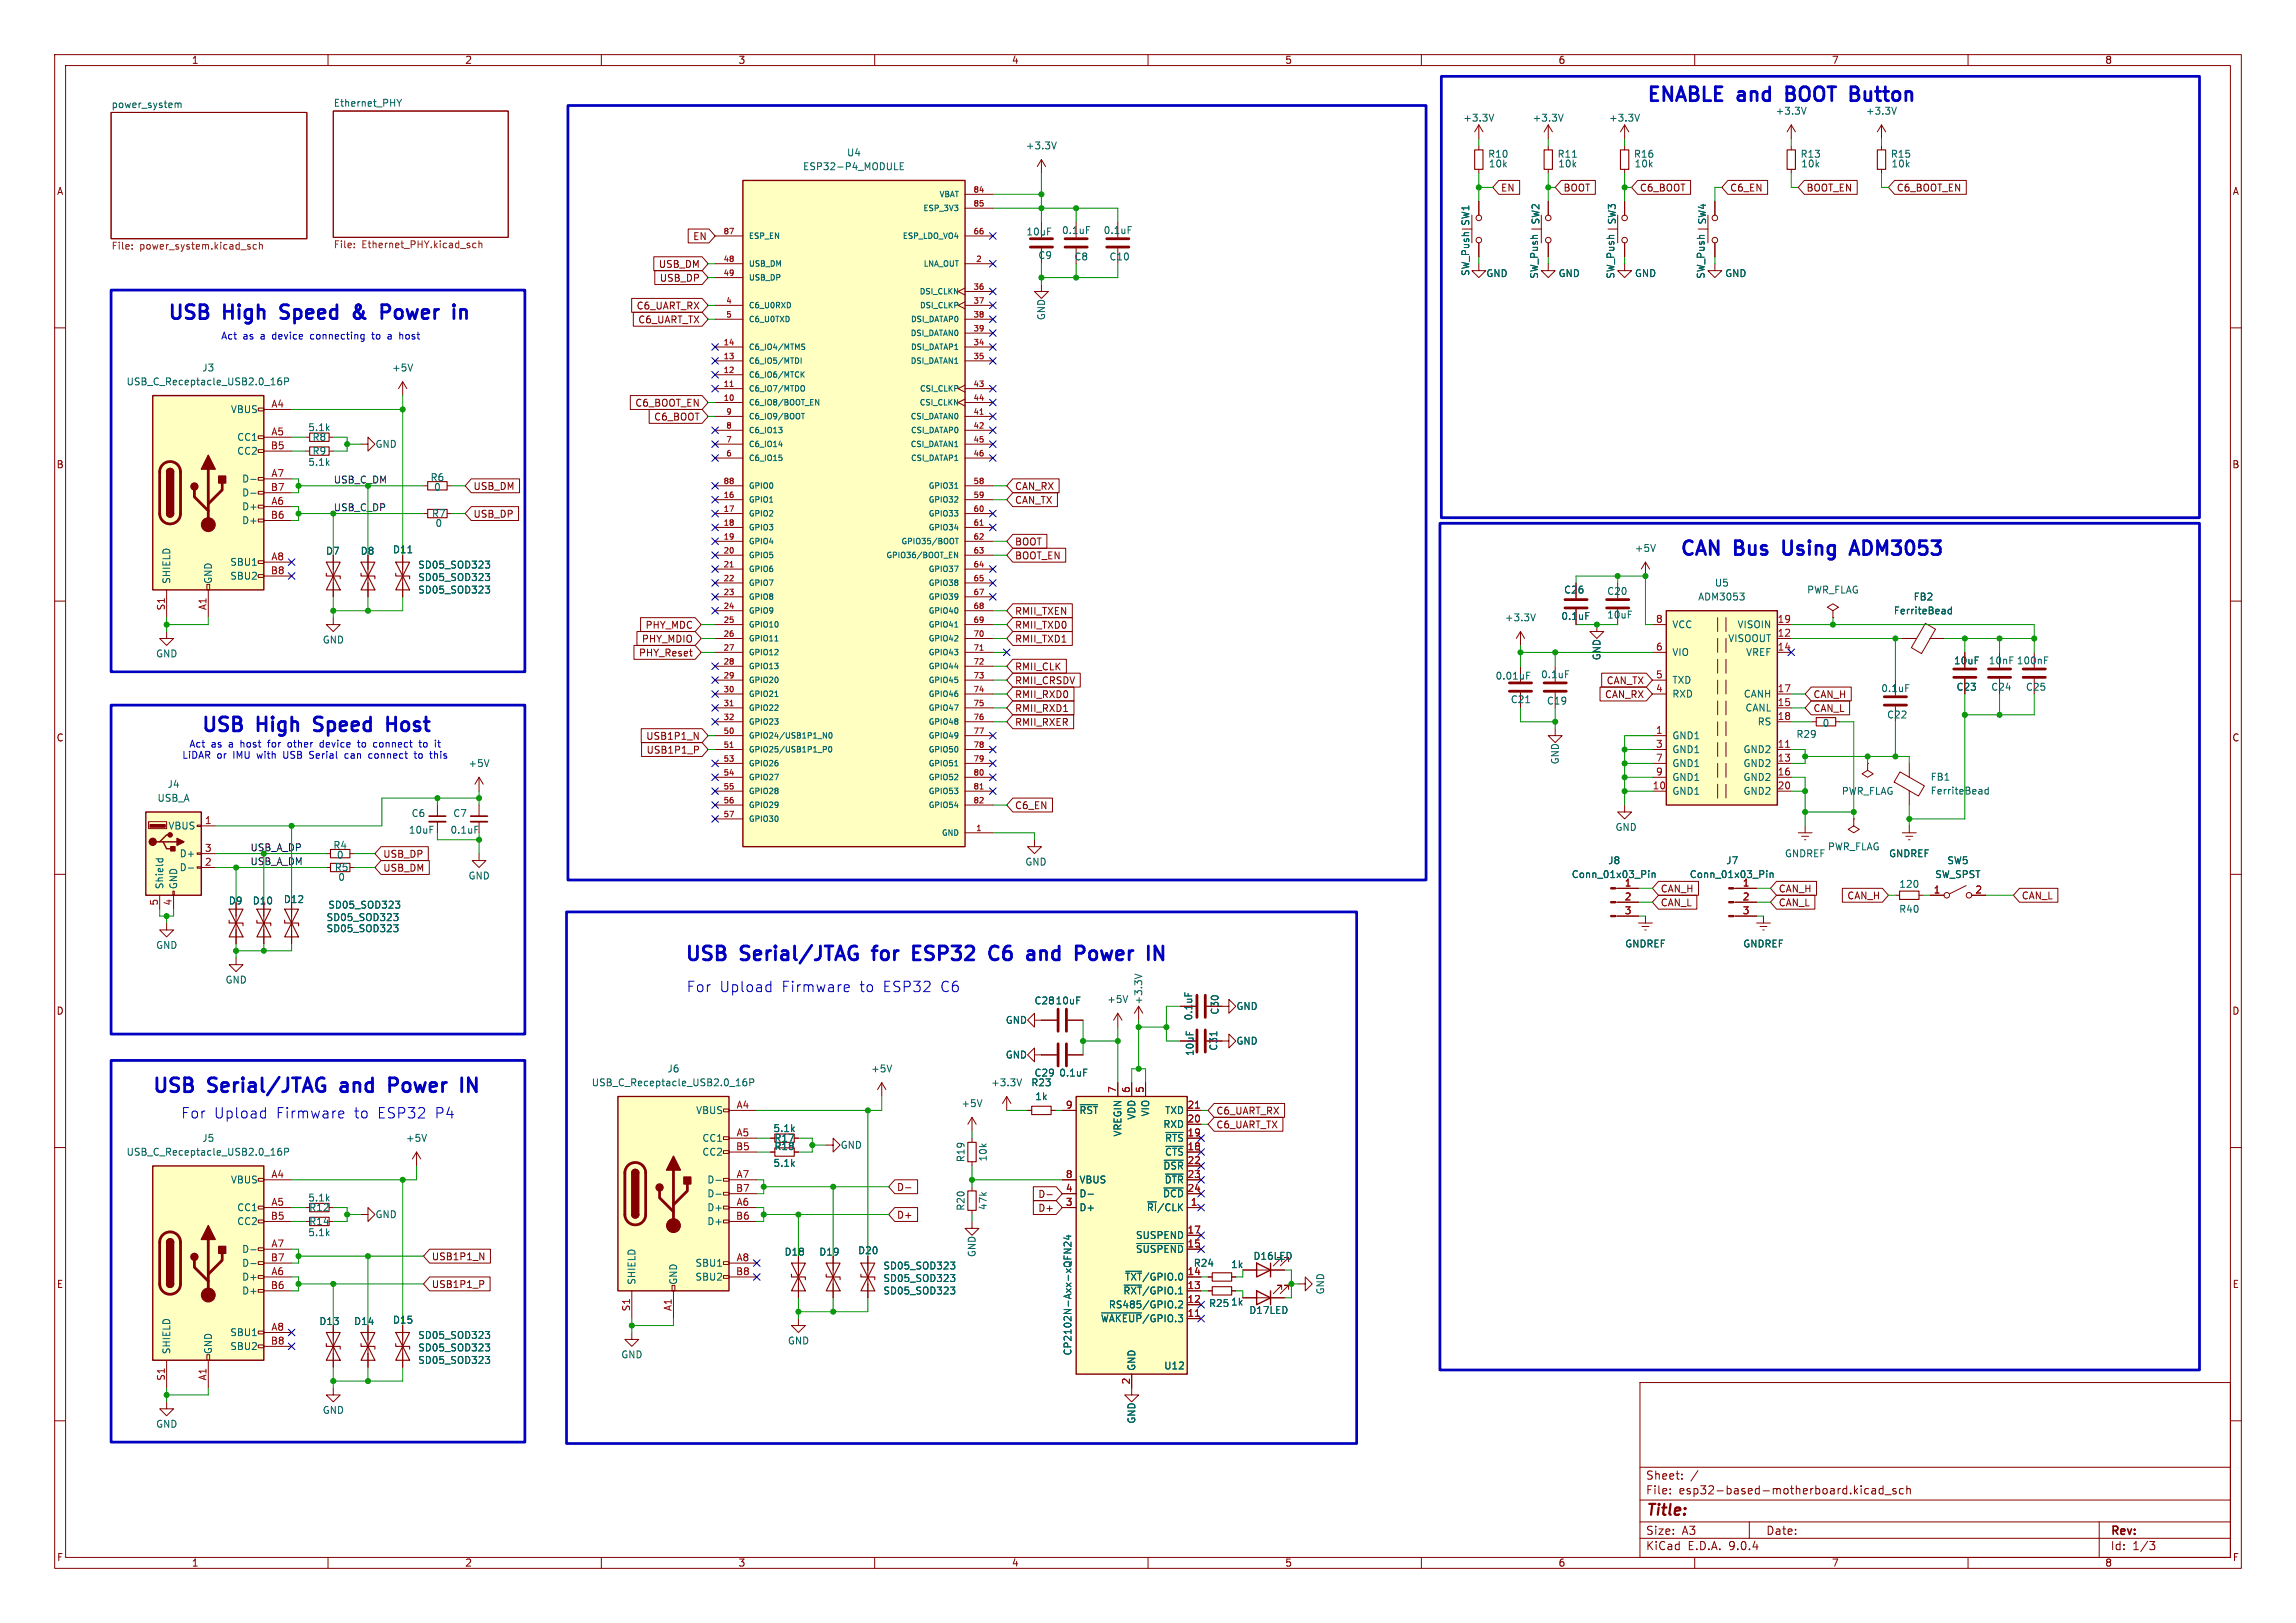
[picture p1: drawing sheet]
<svg xmlns="http://www.w3.org/2000/svg" width="420mm" height="297mm" viewBox="0 0 420 297" stroke-linecap="round" stroke-linejoin="round" font-family="sans-serif">
<defs><g id="words">
<g font-size="3.5" fill="#0000c2">
<text x="300.9" y="19.3">ENABLE and</text>
<text x="327.8" y="19.3">BOOT</text>
<text x="340.5" y="19.3">Button</text>
<text x="30.4" y="59.2">USB</text>
<text x="41" y="59.2">High</text>
<text x="52.4" y="59.2">Speed</text>
<text x="66.7" y="59.2">&amp;</text>
<text x="72.8" y="59.2">Power</text>
<text x="307" y="102.4">CAN</text>
<text x="317.3" y="102.4">Bus</text>
<text x="327.2" y="102.4">Using</text>
<text x="340.7" y="102.4">ADM3053</text>
<text x="36.5" y="134.6">USB</text>
<text x="47.1" y="134.6">High</text>
<text x="58.5" y="134.6">Speed</text>
<text x="72.8" y="134.6">Host</text>
<text x="125" y="176.5">USB</text>
<text x="135.6" y="176.5">Serial/JTAG</text>
<text x="160.8" y="176.5">for</text>
<text x="169.1" y="176.5">ESP32</text>
<text x="184.1" y="176.5">C6</text>
<text x="192" y="176.5">and</text>
<text x="201.9" y="176.5">Power</text>
<text x="27.6" y="200.7">USB</text>
<text x="38.2" y="200.7">Serial/JTAG</text>
<text x="63.4" y="200.7">and</text>
<text x="73.2" y="200.7">Power</text>
</g>
<text font-size="2.8" fill="#840000" x="301" y="277.9">Title:</text>
<g font-size="2.7" fill="#0000c2">
<text x="125.5" y="181.8">For</text>
<text x="131.6" y="181.8">Upload</text>
<text x="143.1" y="181.8">Firmware</text>
<text x="157.4" y="181.8">to</text>
<text x="161.8" y="181.8">ESP32</text>
<text x="172.4" y="181.8">C6</text>
<text x="33.1" y="204.9">For</text>
<text x="39.2" y="204.9">Upload</text>
<text x="50.6" y="204.9">Firmware</text>
<text x="64.9" y="204.9">to</text>
<text x="69.3" y="204.9">ESP32</text>
<text x="79.9" y="204.9">P4</text>
</g>
<g font-size="2.1" fill="#840000">
<text x="301" y="273.7">File:</text>
<text x="301" y="271">Sheet:</text>
<text x="307.1" y="273.7">esp32-based-motherboard.kicad_sch</text>
<text x="301" y="281.1">Size:</text>
<text x="307.6" y="281.1">A3</text>
<text x="323" y="281.1">Date:</text>
<text x="386" y="281.3">Rev:</text>
<text x="301" y="283.9">KiCad</text>
<text x="308.7" y="283.9">E.D.A.</text>
<text x="316.3" y="283.9">9.0.4</text>
<text x="386" y="283.9">Id:</text>
<text x="390.1" y="283.9">1/3</text>
</g>
<g font-size="1.8" fill="#840000">
<text x="35" y="11.9">1</text>
<text x="85" y="11.9">2</text>
<text x="135" y="11.9">3</text>
<text x="185" y="11.9">4</text>
<text x="235" y="11.9">5</text>
<text x="285" y="11.9">6</text>
<text x="335" y="11.9">7</text>
<text x="385" y="11.9">8</text>
<text x="10.3" y="35.9">A</text>
<text x="274.5" y="35.2">EN</text>
<text x="285.9" y="35.2">BOOT</text>
<text x="299.9" y="35.2">C6_BOOT</text>
<text x="316.4" y="35.2">C6_EN</text>
<text x="330.4" y="35.2">BOOT_EN</text>
<text x="346.9" y="35.2">C6_BOOT_EN</text>
<text x="408.3" y="35.9">A</text>
<text x="126.7" y="44.1">EN</text>
<text x="120.4" y="49.2">USB_DM</text>
<text x="120.6" y="51.8">USB_DP</text>
<text x="116.4" y="56.8">C6_UART_RX</text>
<text x="116.7" y="59.4">C6_UART_TX</text>
<text x="116.1" y="74.6">C6_BOOT_EN</text>
<text x="119.6" y="77.2">C6_BOOT</text>
<text x="10.3" y="85.9">B</text>
<text x="86.5" y="89.9">USB_DM</text>
<text x="185.6" y="89.9">CAN_RX</text>
<text x="408.2" y="85.9">B</text>
<text x="86.5" y="94.9">USB_DP</text>
<text x="185.6" y="92.4">CAN_TX</text>
<text x="185.6" y="100">BOOT</text>
<text x="185.6" y="102.6">BOOT_EN</text>
<text x="185.6" y="112.7">RMII_TXEN</text>
<text x="117.3" y="117.8">PHY_MDIO</text>
<text x="118" y="115.3">PHY_MDC</text>
<text x="185.6" y="115.3">RMII_TXD0</text>
<text x="185.6" y="117.8">RMII_TXD1</text>
<text x="116.8" y="120.3">PHY_Reset</text>
<text x="185.6" y="125.4">RMII_CRSDV</text>
<text x="185.6" y="122.9">RMII_CLK</text>
<text x="293.8" y="125.4">CAN_TX</text>
<text x="185.6" y="128">RMII_RXD0</text>
<text x="185.6" y="130.5">RMII_RXD1</text>
<text x="293.5" y="128">CAN_RX</text>
<text x="331.6" y="128">CAN_H</text>
<text x="331.6" y="130.5">CAN_L</text>
<text x="10.3" y="135.9">C</text>
<text x="118.1" y="135.6">USB1P1_N</text>
<text x="185.6" y="133">RMII_RXER</text>
<text x="408.2" y="135.9">C</text>
<text x="118.2" y="138.1">USB1P1_P</text>
<text x="185.6" y="148.3">C6_EN</text>
<text x="70" y="159.7">USB_DM</text>
<text x="70" y="157.2">USB_DP</text>
<text x="303.7" y="166.1">CAN_L</text>
<text x="303.7" y="163.5">CAN_H</text>
<text x="325.3" y="166.1">CAN_L</text>
<text x="325.3" y="163.5">CAN_H</text>
<text x="337.8" y="164.8">CAN_H</text>
<text x="369.7" y="164.8">CAN_L</text>
<text x="10.3" y="185.9">D</text>
<text x="408.2" y="185.9">D</text>
<text x="222.4" y="206.7">C6_UART_TX</text>
<text x="222.4" y="204.2">C6_UART_RX</text>
<text x="164" y="218.1">D-</text>
<text x="189.8" y="221.9">D+</text>
<text x="189.8" y="219.4">D-</text>
<text x="164" y="223.2">D+</text>
<text x="78.9" y="230.8">USB1P1_N</text>
<text x="10.3" y="235.9">E</text>
<text x="78.9" y="235.9">USB1P1_P</text>
<text x="408.3" y="235.9">E</text>
<text x="10.3" y="285.9">F</text>
<text x="35" y="286.9">1</text>
<text x="85" y="286.9">2</text>
<text x="135" y="286.9">3</text>
<text x="185" y="286.9">4</text>
<text x="235" y="286.9">5</text>
<text x="285" y="286.9">6</text>
<text x="335" y="286.9">7</text>
<text x="385" y="286.9">8</text>
<text x="408.3" y="285.9">F</text>
</g>
<g font-size="1.8" fill="#006464">
<text x="20.3" y="19.9">power_system</text>
<text x="61" y="19.6">Ethernet_PHY</text>
<text x="267.6" y="22.5">+3.3V</text>
<text x="280.3" y="22.5">+3.3V</text>
<text x="294.2" y="22.5">+3.3V</text>
<text x="324.7" y="21.2">+3.3V</text>
<text x="341.2" y="21.2">+3.3V</text>
<text x="154.8" y="28.8">U4</text>
<text x="187.6" y="27.5">+3.3V</text>
<text x="272.1" y="29.1">R10</text>
<text x="284.8" y="29.1">R11</text>
<text x="298.8" y="29.1">R16</text>
<text x="329.3" y="29.1">R13</text>
<text x="345.8" y="29.1">R15</text>
<text x="146.8" y="31.3">ESP32-P4_MODULE</text>
<text x="272.2" y="30.8">10k</text>
<text x="284.9" y="30.8">10k</text>
<text x="298.9" y="30.8">10k</text>
<text x="329.4" y="30.8">10k</text>
<text x="345.9" y="30.8">10k</text>
<text x="269" y="41.4" transform="rotate(-90 269 41.4)">SW1</text>
<text x="281.8" y="41.2" transform="rotate(-90 281.8 41.2)">SW2</text>
<text x="295.8" y="41.2" transform="rotate(-90 295.8 41.2)">SW3</text>
<text x="312.3" y="41.2" transform="rotate(-90 312.3 41.2)">SW4</text>
<text x="187.7" y="43.3">10uF</text>
<text x="189.8" y="47.6">C9</text>
<text x="194.2" y="43">0.1uF</text>
<text x="196.4" y="47.9">C8</text>
<text x="201.8" y="43">0.1uF</text>
<text x="202.9" y="47.9">C10</text>
<text x="269" y="50.6" transform="rotate(-90 269 50.6)">SW_Push</text>
<text x="271.8" y="50.9">GND</text>
<text x="281.5" y="51.1" transform="rotate(-90 281.5 51.1)">SW_Push</text>
<text x="285" y="50.9">GND</text>
<text x="295.5" y="51.1" transform="rotate(-90 295.5 51.1)">SW_Push</text>
<text x="299" y="50.9">GND</text>
<text x="312" y="51.1" transform="rotate(-90 312 51.1)">SW_Push</text>
<text x="315.5" y="50.9">GND</text>
<text x="191.4" y="58.7" transform="rotate(-90 191.4 58.7)">GND</text>
<text x="23.1" y="70.7">USB_C_Receptacle_USB2.0_16P</text>
<text x="36.9" y="68.2">J3</text>
<text x="71.6" y="68.2">+5V</text>
<text x="42.1" y="75.8">VBUS</text>
<text x="43.3" y="80.9">CC1</text>
<text x="43.3" y="83.4">CC2</text>
<text x="56.3" y="79.1">5.1k</text>
<text x="57.1" y="80.9">R8</text>
<text x="57.1" y="83.4">R9</text>
<text x="68.6" y="82.1">GND</text>
<text x="44.2" y="88.5">D-</text>
<text x="56.3" y="85.4">5.1k</text>
<text x="78.7" y="88.2">R6</text>
<text x="44.2" y="91">D-</text>
<text x="44.2" y="93.6">D+</text>
<text x="78.9" y="94.8">R7</text>
<text x="79.3" y="90">0</text>
<text x="44.2" y="96.1">D+</text>
<text x="59.5" y="101.7">D7</text>
<text x="65.9" y="101.7">D8</text>
<text x="71.8" y="101.4">D11</text>
<text x="79.6" y="96.6">0</text>
<text x="299" y="101.2">+5V</text>
<text x="31.3" y="106.9" transform="rotate(-90 31.3 106.9)">SHIELD</text>
<text x="39" y="106.9" transform="rotate(-90 39 106.9)">GND</text>
<text x="42" y="103.7">SBU1</text>
<text x="42" y="106.3">SBU2</text>
<text x="76.4" y="106.5">SD05_SOD323</text>
<text x="76.4" y="104.2">SD05_SOD323</text>
<text x="313.6" y="107.5">U5</text>
<text x="76.4" y="108.8">SD05_SOD323</text>
<text x="275.2" y="113.9">+3.3V</text>
<text x="285.5" y="113.6">0.1uF</text>
<text x="286" y="108.8">C26</text>
<text x="293.9" y="109.1">C20</text>
<text x="293.9" y="113.4">10uF</text>
<text x="310.5" y="110.1">ADM3053</text>
<text x="330.5" y="108.8">PWR_FLAG</text>
<text x="346.3" y="112.6">FerriteBead</text>
<text x="350" y="110.1">FB2</text>
<text x="58.9" y="118">GND</text>
<text x="305.8" y="115.2">VCC</text>
<text x="316" y="117.7">VISOOUT</text>
<text x="317.7" y="115.2">VISOIN</text>
<text x="28.5" y="120.5">GND</text>
<text x="273.5" y="124.6">0.01uF</text>
<text x="281.8" y="124.3">0.1uF</text>
<text x="293" y="120.9" transform="rotate(-90 293 120.9)">GND</text>
<text x="305.8" y="120.2">VIO</text>
<text x="305.8" y="125.3">TXD</text>
<text x="319.3" y="120.2">VREF</text>
<text x="357.3" y="121.8">10uF</text>
<text x="363.7" y="121.8">10nF 100nF</text>
<text x="276.3" y="128.9">C21</text>
<text x="282.9" y="129.1">C19</text>
<text x="305.8" y="127.9">RXD</text>
<text x="318.9" y="127.9">CANH</text>
<text x="319.2" y="130.4">CANL</text>
<text x="344" y="126.8">0.1uF</text>
<text x="345.1" y="131.7">C22</text>
<text x="357.8" y="126.6">C23</text>
<text x="364.1" y="126.6">C24</text>
<text x="370.5" y="126.6">C25</text>
<text x="305.8" y="135.5">GND1</text>
<text x="321.4" y="132.9">RS</text>
<text x="328.5" y="135.2">R29</text>
<text x="333.3" y="133.2">0</text>
<text x="85.6" y="140.6">+5V</text>
<text x="285.3" y="140" transform="rotate(-90 285.3 140)">GND</text>
<text x="305.8" y="138">GND1</text>
<text x="305.8" y="140.6">GND1</text>
<text x="305.8" y="143.1">GND1</text>
<text x="318.8" y="138">GND2</text>
<text x="318.8" y="140.6">GND2</text>
<text x="318.8" y="143.1">GND2</text>
<text x="353.1" y="143.1">FB1</text>
<text x="28.7" y="146.9">USB_A</text>
<text x="30.6" y="144.4">J4</text>
<text x="75.2" y="149.7">C6</text>
<text x="82.8" y="149.7">C7</text>
<text x="305.8" y="145.6">GND1</text>
<text x="318.8" y="145.6">GND2</text>
<text x="336.8" y="145.6">PWR_FLAG</text>
<text x="353.1" y="145.6">FerriteBead</text>
<text x="30.7" y="152">VBUS</text>
<text x="60.9" y="155.5">R4</text>
<text x="74.7" y="152.8">10uF</text>
<text x="82.3" y="152.8">0.1uF</text>
<text x="295.4" y="152.2">GND</text>
<text x="334.3" y="155.8">PWR_FLAG</text>
<text x="32.8" y="157.1">D+</text>
<text x="32.8" y="159.6">D-</text>
<text x="61.1" y="159.6">R5</text>
<text x="61.5" y="157.3">0</text>
<text x="61.8" y="161.4">0</text>
<text x="85.6" y="161.1">GND</text>
<text x="187.5" y="158.6">GND</text>
<text x="287.4" y="160.9">Conn_01x03_Pin</text>
<text x="294.1" y="158.3">J8</text>
<text x="309" y="160.9">Conn_01x03_Pin</text>
<text x="315.7" y="158.3">J7</text>
<text x="326.4" y="157.1">GNDREF</text>
<text x="345.5" y="157.1">GNDREF</text>
<text x="353.9" y="160.9">SW_SPST</text>
<text x="356.1" y="158.3">SW5</text>
<text x="30.1" y="162.8" transform="rotate(-90 30.1 162.8)">Shield</text>
<text x="32.6" y="162.8" transform="rotate(-90 32.6 162.8)">GND</text>
<text x="41.8" y="165.7">D9</text>
<text x="46.1" y="165.7">D10</text>
<text x="51.8" y="165.5">D12</text>
<text x="60" y="166.5">SD05_SOD323</text>
<text x="347.3" y="167.2">R40</text>
<text x="347.3" y="162.7">120</text>
<text x="28.5" y="173.8">GND</text>
<text x="59.6" y="170.8">SD05_SOD323</text>
<text x="59.6" y="168.8">SD05_SOD323</text>
<text x="297.2" y="173.6">GNDREF</text>
<text x="318.8" y="173.6">GNDREF</text>
<text x="41.2" y="180.2">GND</text>
<text x="189.1" y="184">C28</text>
<text x="193" y="184">10uF</text>
<text x="202.4" y="183.7">+5V</text>
<text x="209.1" y="183.9" transform="rotate(-90 209.1 183.9)">+3.3V</text>
<text x="223.1" y="185.8" transform="rotate(-90 223.1 185.8)">C30</text>
<text x="226.1" y="185">GND</text>
<text x="183.9" y="187.6">GND</text>
<text x="218.3" y="186.8" transform="rotate(-90 218.3 186.8)">0.1uF</text>
<text x="226.1" y="191.4">GND</text>
<text x="122" y="196.4">J6</text>
<text x="159.3" y="196.4">+5V</text>
<text x="183.9" y="193.9">GND</text>
<text x="189.1" y="197.2">C29</text>
<text x="193.7" y="197.2">0.1uF</text>
<text x="218.5" y="193.3" transform="rotate(-90 218.5 193.3)">10uF</text>
<text x="222.9" y="192.4" transform="rotate(-90 222.9 192.4)">C31</text>
<text x="108.2" y="199">USB_C_Receptacle_USB2.0_16P</text>
<text x="175.8" y="202.8">+5V</text>
<text x="181.2" y="199">+3.3V</text>
<text x="188.6" y="199">R23</text>
<text x="189.3" y="201.5">1k</text>
<text x="36.9" y="209.1">J5</text>
<text x="74.2" y="209.1">+5V</text>
<text x="127.2" y="204.1">VBUS</text>
<text x="128.4" y="209.1">CC1</text>
<text x="141.4" y="207.4">5.1k</text>
<text x="141.6" y="209.1">R17</text>
<text x="197.4" y="204.1">~{RST}</text>
<text x="205.3" y="208.1" transform="rotate(-90 205.3 208.1)">VREGIN</text>
<text x="207.9" y="205" transform="rotate(-90 207.9 205)">VDD</text>
<text x="210.4" y="204.4" transform="rotate(-90 210.4 204.4)">VIO</text>
<text x="212.7" y="206.6">RXD</text>
<text x="213" y="204.1">TXD</text>
<text x="213" y="209.1">~{RTS}</text>
<text x="23.1" y="211.7">USB_C_Receptacle_USB2.0_16P</text>
<text x="128.4" y="211.7">CC2</text>
<text x="141.4" y="213.7">5.1k</text>
<text x="141.6" y="210.7">R18</text>
<text x="153.7" y="210.4">GND</text>
<text x="176.6" y="212.8" transform="rotate(-90 176.6 212.8)">R19</text>
<text x="180.7" y="212.6" transform="rotate(-90 180.7 212.6)">10k</text>
<text x="212.7" y="214.2">~{DSR}</text>
<text x="213" y="211.7">~{CTS}</text>
<text x="42.1" y="216.8">VBUS</text>
<text x="43.3" y="221.8">CC1</text>
<text x="56.3" y="220.1">5.1k</text>
<text x="56.5" y="221.8">R12</text>
<text x="129.3" y="216.8">D-</text>
<text x="129.3" y="219.3">D-</text>
<text x="129.3" y="221.8">D+</text>
<text x="176.6" y="221.7" transform="rotate(-90 176.6 221.7)">R20</text>
<text x="180.7" y="221.5" transform="rotate(-90 180.7 221.5)">47k</text>
<text x="197.4" y="216.8">VBUS</text>
<text x="197.4" y="219.3">D-</text>
<text x="197.4" y="221.8">D+</text>
<text x="209.7" y="221.8">~{RI}/CLK</text>
<text x="212.6" y="219.3">~{DCD}</text>
<text x="213" y="216.8">~{DTR}</text>
<text x="43.3" y="224.4">CC2</text>
<text x="56.3" y="226.4">5.1k</text>
<text x="56.5" y="224.4">R14</text>
<text x="68.6" y="223.1">GND</text>
<text x="129.3" y="224.4">D+</text>
<text x="207.7" y="226.9">SUSPEND</text>
<text x="44.2" y="229.5">D-</text>
<text x="44.2" y="232">D-</text>
<text x="127.1" y="232">SBU1</text>
<text x="143.4" y="230">D18</text>
<text x="149.8" y="230">D19</text>
<text x="156.9" y="229.7">D20</text>
<text x="161.5" y="232.5">SD05_SOD323</text>
<text x="178.7" y="230.1" transform="rotate(-90 178.7 230.1)">GND</text>
<text x="207.7" y="229.5">~{SUSPEND}</text>
<text x="218.3" y="232">R24</text>
<text x="225.1" y="232.3">1k</text>
<text x="229.2" y="230.7">D16 LED</text>
<text x="44.2" y="234.5">D+</text>
<text x="44.2" y="237.1">D+</text>
<text x="116.4" y="235.2" transform="rotate(-90 116.4 235.2)">SHIELD</text>
<text x="124.1" y="235.2" transform="rotate(-90 124.1 235.2)">GND</text>
<text x="127.1" y="234.5">SBU2</text>
<text x="161.5" y="237.1">SD05_SOD323</text>
<text x="161.5" y="234.8">SD05_SOD323</text>
<text x="202.7" y="239.6">RS485/GPIO.2</text>
<text x="205.4" y="237.1">~{RXT}/GPIO.1</text>
<text x="205.7" y="234.5">~{TXT}/GPIO.0</text>
<text x="221.1" y="239.4">R25</text>
<text x="225.1" y="239.1">1k</text>
<text x="242.4" y="237" transform="rotate(-90 242.4 237)">GND</text>
<text x="42" y="244.7">SBU1</text>
<text x="58.3" y="242.7">D13</text>
<text x="64.7" y="242.7">D14</text>
<text x="71.8" y="242.4">D15</text>
<text x="76.4" y="245.2">SD05_SOD323</text>
<text x="201.3" y="242.2">~{WAKEUP}/GPIO.3</text>
<text x="228.4" y="240.6">D17 LED</text>
<text x="31.3" y="247.9" transform="rotate(-90 31.3 247.9)">SHIELD</text>
<text x="39" y="247.9" transform="rotate(-90 39 247.9)">GND</text>
<text x="42" y="247.2">SBU2</text>
<text x="76.4" y="249.8">SD05_SOD323</text>
<text x="76.4" y="247.5">SD05_SOD323</text>
<text x="113.5" y="248.8">GND</text>
<text x="144" y="246.2">GND</text>
<text x="196.2" y="248.1" transform="rotate(-90 196.2 248.1)">CP2102N-Axx-xQFN24</text>
<text x="207.9" y="251" transform="rotate(-90 207.9 251)">GND</text>
<text x="212.9" y="250.8">U12</text>
<text x="28.5" y="261.5">GND</text>
<text x="58.9" y="258.9">GND</text>
<text x="207.9" y="260.6" transform="rotate(-90 207.9 260.6)">GND</text>
</g>
<g font-size="1.8" fill="#725600">
<text x="20.3" y="46">File:</text>
<text x="25.5" y="46">power_system.kicad_sch</text>
<text x="61" y="45.7">File:</text>
<text x="66.2" y="45.7">Ethernet_PHY.kicad_sch</text>
</g>
<g font-size="1.8" fill="#0000c2">
<text x="40.4" y="62.3">Act</text>
<text x="44.5" y="62.3">as</text>
<text x="47.8" y="62.3">a</text>
<text x="50.2" y="62.3">device</text>
<text x="57.3" y="62.3">connecting</text>
<text x="68.9" y="62.3">to</text>
<text x="71.9" y="62.3">a</text>
<text x="74.3" y="62.3">host</text>
<text x="34.5" y="137">Act</text>
<text x="38.6" y="137">as</text>
<text x="42" y="137">a</text>
<text x="44.3" y="137">host</text>
<text x="49.6" y="137">for</text>
<text x="53.4" y="137">other</text>
<text x="59.5" y="137">device</text>
<text x="66.7" y="137">to</text>
<text x="69.8" y="137">connect</text>
<text x="78.4" y="137">to</text>
<text x="33.2" y="139.1">LiDAR</text>
<text x="39.7" y="139.1">or</text>
<text x="42.8" y="139.1">IMU</text>
<text x="47.4" y="139.1">with</text>
<text x="52.4" y="139.1">USB</text>
<text x="57.4" y="139.1">Serial</text>
<text x="64.1" y="139.1">can</text>
<text x="68.7" y="139.1">connect</text>
<text x="77.3" y="139.1">to</text>
<text x="80.4" y="139.1">this</text>
</g>
<g font-size="1.8" fill="#a90000">
<text x="49.5" y="74.7">A4</text>
<text x="49.5" y="82.3">B5</text>
<text x="49.5" y="79.8">A5</text>
<text x="49.5" y="89.9">B7</text>
<text x="49.5" y="87.4">A7</text>
<text x="49.5" y="95">B6</text>
<text x="49.5" y="92.5">A6</text>
<text x="49.5" y="105.2">B8</text>
<text x="49.5" y="102.6">A8</text>
<text x="30.2" y="111.8" transform="rotate(-90 30.2 111.8)">S1</text>
<text x="37.8" y="111.7" transform="rotate(-90 37.8 111.7)">A1</text>
<text x="302.8" y="114">8</text>
<text x="302.8" y="119.1">6</text>
<text x="325.1" y="114">19</text>
<text x="325.1" y="116.6">12</text>
<text x="325.1" y="119.1">14</text>
<text x="302.8" y="124.2">5</text>
<text x="302.8" y="126.7">4</text>
<text x="325.1" y="126.7">17</text>
<text x="325.1" y="129.3">15</text>
<text x="325.1" y="131.8">18</text>
<text x="302.8" y="134.4">1</text>
<text x="302.8" y="136.9">3</text>
<text x="325.1" y="136.9">11</text>
<text x="302.8" y="139.4">7</text>
<text x="302.8" y="142">9</text>
<text x="325.1" y="139.4">13</text>
<text x="325.1" y="142">16</text>
<text x="302.2" y="144.5">10</text>
<text x="325.1" y="144.5">20</text>
<text x="37.4" y="150.9">1</text>
<text x="37.4" y="156">3</text>
<text x="37.4" y="158.5">2</text>
<text x="29" y="165.8" transform="rotate(-90 29 165.8)">5</text>
<text x="31.5" y="165.8" transform="rotate(-90 31.5 165.8)">4</text>
<text x="297.1" y="162.3">1</text>
<text x="297.1" y="164.8">2</text>
<text x="297.1" y="167.4">3</text>
<text x="318.7" y="162.3">1</text>
<text x="318.7" y="164.8">2</text>
<text x="318.7" y="167.4">3</text>
<text x="353.6" y="163.6">1</text>
<text x="361.2" y="163.6">2</text>
<text x="134.6" y="202.9">A4</text>
<text x="194.9" y="202.9">9</text>
<text x="204.2" y="200.1" transform="rotate(-90 204.2 200.1)">7</text>
<text x="206.8" y="200.1" transform="rotate(-90 206.8 200.1)">6</text>
<text x="209.3" y="200.1" transform="rotate(-90 209.3 200.1)">5</text>
<text x="217.1" y="202.9">21</text>
<text x="134.6" y="208">A5</text>
<text x="217.1" y="205.5">20</text>
<text x="217.1" y="208">19</text>
<text x="49.5" y="215.6">A4</text>
<text x="134.5" y="210.6">B5</text>
<text x="134.6" y="215.6">A7</text>
<text x="194.9" y="215.6">8</text>
<text x="217.1" y="210.6">18</text>
<text x="217.1" y="213.1">22</text>
<text x="217.1" y="215.6">23</text>
<text x="49.5" y="220.7">A5</text>
<text x="134.5" y="218.2">B7</text>
<text x="134.6" y="220.7">A6</text>
<text x="194.9" y="218.2">4</text>
<text x="194.9" y="220.7">3</text>
<text x="217.1" y="218.2">24</text>
<text x="217.7" y="220.7">1</text>
<text x="49.5" y="223.3">B5</text>
<text x="134.5" y="223.3">B6</text>
<text x="217.1" y="225.8">17</text>
<text x="49.5" y="230.9">B7</text>
<text x="49.5" y="228.3">A7</text>
<text x="49.5" y="233.4">A6</text>
<text x="134.5" y="233.4">B8</text>
<text x="134.6" y="230.9">A8</text>
<text x="217.1" y="228.3">15</text>
<text x="217.1" y="233.4">14</text>
<text x="49.5" y="236">B6</text>
<text x="217.1" y="236">13</text>
<text x="217.1" y="238.5">12</text>
<text x="49.5" y="243.6">A8</text>
<text x="115.3" y="240.1" transform="rotate(-90 115.3 240.1)">S1</text>
<text x="122.9" y="240" transform="rotate(-90 122.9 240)">A1</text>
<text x="217.1" y="241">11</text>
<text x="49.5" y="246.1">B8</text>
<text x="30.2" y="252.8" transform="rotate(-90 30.2 252.8)">S1</text>
<text x="37.8" y="252.7" transform="rotate(-90 37.8 252.7)">A1</text>
<text x="206.8" y="253.4" transform="rotate(-90 206.8 253.4)">2</text>
</g>
<g font-size="1.8" fill="#009600">
<text x="61" y="88.6">USB_C_DM</text>
<text x="61" y="93.6">USB_C_DP</text>
<text x="45.7" y="155.9">USB_A_DP</text>
</g>
<text font-size="1.8" fill="#0f0f0f" x="45.7" y="158.4">USB_A_DM</text>
<g font-size="1.4" fill="#a90000">
<text x="178" y="35.3">84</text>
<text x="178" y="37.8">85</text>
<text x="132.3" y="42.9">87</text>
<text x="178" y="42.9">66</text>
<text x="132.3" y="48">48</text>
<text x="132.3" y="50.5">49</text>
<text x="178" y="53.1">36</text>
<text x="178.5" y="48">2</text>
<text x="132.7" y="55.6">4</text>
<text x="132.7" y="58.2">5</text>
<text x="178" y="55.6">37</text>
<text x="178" y="58.2">38</text>
<text x="132.3" y="63.2">14</text>
<text x="132.3" y="65.8">13</text>
<text x="178" y="60.7">39</text>
<text x="178" y="63.2">34</text>
<text x="178" y="65.8">35</text>
<text x="132.3" y="68.3">12</text>
<text x="132.3" y="70.9">11</text>
<text x="178" y="70.9">43</text>
<text x="132.3" y="73.4">10</text>
<text x="132.7" y="75.9">9</text>
<text x="178" y="73.4">44</text>
<text x="178" y="75.9">41</text>
<text x="132.7" y="78.5">8</text>
<text x="132.7" y="81">7</text>
<text x="132.7" y="83.6">6</text>
<text x="178" y="78.5">42</text>
<text x="178" y="81">45</text>
<text x="178" y="83.6">46</text>
<text x="132.3" y="88.6">88</text>
<text x="178" y="88.6">58</text>
<text x="132.3" y="91.2">16</text>
<text x="132.3" y="93.7">17</text>
<text x="178" y="91.2">59</text>
<text x="178" y="93.7">60</text>
<text x="132.3" y="96.3">18</text>
<text x="132.3" y="98.8">19</text>
<text x="132.3" y="101.3">20</text>
<text x="178" y="96.3">61</text>
<text x="178" y="98.8">62</text>
<text x="178" y="101.3">63</text>
<text x="132.3" y="103.9">21</text>
<text x="132.3" y="106.4">22</text>
<text x="178" y="103.9">64</text>
<text x="178" y="106.4">65</text>
<text x="132.3" y="109">23</text>
<text x="132.3" y="111.5">24</text>
<text x="178" y="109">67</text>
<text x="178" y="111.5">68</text>
<text x="132.3" y="114">25</text>
<text x="132.3" y="116.6">26</text>
<text x="132.3" y="119.1">27</text>
<text x="178" y="114">69</text>
<text x="178" y="116.6">70</text>
<text x="178" y="119.1">71</text>
<text x="132.3" y="121.7">28</text>
<text x="132.3" y="124.2">29</text>
<text x="178" y="121.7">72</text>
<text x="178" y="124.2">73</text>
<text x="132.3" y="126.7">30</text>
<text x="132.3" y="129.3">31</text>
<text x="132.3" y="131.8">32</text>
<text x="178" y="126.7">74</text>
<text x="178" y="129.3">75</text>
<text x="178" y="131.8">76</text>
<text x="132.3" y="134.4">50</text>
<text x="132.3" y="136.9">51</text>
<text x="178" y="134.4">77</text>
<text x="178" y="136.9">78</text>
<text x="132.3" y="139.4">53</text>
<text x="132.3" y="142">54</text>
<text x="178" y="139.4">79</text>
<text x="178" y="142">80</text>
<text x="132.3" y="144.5">55</text>
<text x="132.3" y="147.1">56</text>
<text x="132.3" y="149.6">57</text>
<text x="178" y="144.5">81</text>
<text x="178" y="147.1">82</text>
<text x="178.5" y="152.1">1</text>
</g>
<g font-size="1.4" fill="#006464">
<text x="168.8" y="38.8">ESP_3V3</text>
<text x="171.7" y="36.3">VBAT</text>
<text x="136.9" y="43.9">ESP_EN</text>
<text x="165" y="43.9">ESP_LDO_VO4</text>
<text x="136.9" y="49">USB_DM</text>
<text x="136.9" y="51.5">USB_DP</text>
<text x="168.8" y="49">LNA_OUT</text>
<text x="136.9" y="56.6">C6_U0RXD</text>
<text x="136.9" y="59.2">C6_U0TXD</text>
<text x="166.5" y="59.2">DSI_DATAP0</text>
<text x="168.1" y="54.1">DSI_CLKN</text>
<text x="168.1" y="56.6">DSI_CLKP</text>
<text x="136.9" y="64.2">C6_IO4/MTMS</text>
<text x="166.5" y="61.7">DSI_DATAN0</text>
<text x="166.5" y="64.2">DSI_DATAP1</text>
<text x="136.9" y="66.8">C6_IO5/MTDI</text>
<text x="136.9" y="69.3">C6_IO6/MTCK</text>
<text x="136.9" y="71.9">C6_IO7/MTDO</text>
<text x="166.5" y="66.8">DSI_DATAN1</text>
<text x="168.1" y="71.9">CSI_CLKP</text>
<text x="136.9" y="74.4">C6_IO8/BOOT_EN</text>
<text x="136.9" y="76.9">C6_IO9/BOOT</text>
<text x="166.5" y="76.9">CSI_DATAN0</text>
<text x="168.1" y="74.4">CSI_CLKN</text>
<text x="136.9" y="79.5">C6_IO13</text>
<text x="136.9" y="82">C6_IO14</text>
<text x="166.5" y="82">CSI_DATAN1</text>
<text x="166.5" y="79.5">CSI_DATAP0</text>
<text x="136.9" y="84.6">C6_IO15</text>
<text x="136.9" y="89.6">GPIO0</text>
<text x="166.5" y="84.6">CSI_DATAP1</text>
<text x="169.7" y="89.6">GPIO31</text>
<text x="136.9" y="92.2">GPIO1</text>
<text x="136.9" y="94.7">GPIO2</text>
<text x="169.7" y="92.2">GPIO32</text>
<text x="169.7" y="94.7">GPIO33</text>
<text x="136.9" y="97.3">GPIO3</text>
<text x="136.9" y="99.8">GPIO4</text>
<text x="164.8" y="99.8">GPIO35/BOOT</text>
<text x="169.7" y="97.3">GPIO34</text>
<text x="136.9" y="102.3">GPIO5</text>
<text x="136.9" y="104.9">GPIO6</text>
<text x="136.9" y="107.4">GPIO7</text>
<text x="162" y="102.3">GPIO36/BOOT_EN</text>
<text x="169.7" y="104.9">GPIO37</text>
<text x="169.7" y="107.4">GPIO38</text>
<text x="136.9" y="110">GPIO8</text>
<text x="136.9" y="112.5">GPIO9</text>
<text x="169.7" y="110">GPIO39</text>
<text x="169.7" y="112.5">GPIO40</text>
<text x="136.9" y="115">GPIO10</text>
<text x="136.9" y="117.6">GPIO11</text>
<text x="169.7" y="115">GPIO41</text>
<text x="169.7" y="117.6">GPIO42</text>
<text x="136.9" y="120.1">GPIO12</text>
<text x="136.9" y="122.7">GPIO13</text>
<text x="136.9" y="125.2">GPIO20</text>
<text x="169.7" y="120.1">GPIO43</text>
<text x="169.7" y="122.7">GPIO44</text>
<text x="169.7" y="125.2">GPIO45</text>
<text x="136.9" y="127.7">GPIO21</text>
<text x="136.9" y="130.3">GPIO22</text>
<text x="169.7" y="127.7">GPIO46</text>
<text x="169.7" y="130.3">GPIO47</text>
<text x="136.9" y="132.8">GPIO23</text>
<text x="136.9" y="135.4">GPIO24/USB1P1_N0</text>
<text x="136.9" y="137.9">GPIO25/USB1P1_P0</text>
<text x="169.7" y="132.8">GPIO48</text>
<text x="169.7" y="135.4">GPIO49</text>
<text x="169.7" y="137.9">GPIO50</text>
<text x="136.9" y="140.4">GPIO26</text>
<text x="136.9" y="143">GPIO27</text>
<text x="169.7" y="140.4">GPIO51</text>
<text x="169.7" y="143">GPIO52</text>
<text x="136.9" y="145.5">GPIO28</text>
<text x="136.9" y="148.1">GPIO29</text>
<text x="169.7" y="145.5">GPIO53</text>
<text x="169.7" y="148.1">GPIO54</text>
<text x="136.9" y="150.6">GPIO30</text>
<text x="172.2" y="153.1">GND</text>
</g>
</g></defs>
<g fill="none" stroke="#840000" stroke-width=".18">
<path d="M10 10h400v277h-400zM12 12h396v273h-396zM60 10v2M110 10v2M160 10v2M210 10v2M260 10v2M310 10v2M360 10v2M20.3 20.6h35.8v23.1h-35.8zM61 20.3h32v23.1h-32zM270.5 22.9l-.8 1.2"/>
<path d="M270.5 22.9l.8 1.2M270.5 22.9v2.5M190.5 52.1v1.2h1.3l-1.3 1.3-1.3-1.3h1.3M190.5 40.6v2.8M190.5 45.5v2.8M196.8 40.6v2.8M196.8 45.5v2.8M270.5 48.3v1.2h1.3l-1.3 1.3-1.3-1.3h1.3M10 60h2M408 60h2M66 81.3h1.3v-1.3l1.3 1.3-1.3 1.3v-1.3M77.5 88.9h.7"/>
<path d="M81.8 88.9h.7M10 110h2M408 110h2M331.5 132.1h.7M335.8 132.1h.7M10 160h2M408 160h2M317.1 162.6h4.2M317.1 165.1h4.2M317.1 167.6h4.2M204.5 185.4l-.8 1.3M204.5 185.4l.7 1.3"/>
<path d="M204.5 185.4v2.6M208.3 184.2l-.8 1.2M208.3 184.2l.7 1.2M208.3 184.2v2.5M215.9 184.2h2.8M215.9 190.5h2.8M220.7 184.2h4.1v-1.3l1.3 1.3-1.3 1.2v-1.2M220.7 190.5h4.1v-1.3l1.3 1.3-1.3 1.3v-1.3M10 210h2M76.2 210.8l-.8 1.3M76.2 210.8l.8 1.3M76.2 210.8v2.6"/>
<path d="M408 210h2M61 242.6v7.6M67.3 242.6v7.6M73.7 242.6v7.6M300 253h108v32h-108zM10 260h2M300 278.5h108M300 274.5h108M300 268.5h108M305.5 273.2v.2M305.5 272.5v.1M307.7 270.5v.2"/>
<path d="M307.7 269.8v.1M310.6 269.1l-1.3 1.9M320 278.5v3M342.4 272.5h.6l.1 .9M343.1 272.7l-.5 .1a.29 .29 0 0 0-.2 .3 .29 .29 0 0 0 .2 .3l.5-.1M344.4 272.5l-.4-.1-.3 .3v.4l.2 .2h.5M344.4 271.9v1.5M344.8 273.5h1.1M346.8 272.5l-.4-.1-.2 .2 .1 .2 .5 .2v.3h-.6M348.2 272.5l-.5-.1-.3 .3v.4l.2 .2h.6M348.8 272.5l.2-.1 .4 .1v.9M348.8 271.9v1.5"/>
<path d="M384 278.5v6.5M408 260h2M60 285v2M110 285v2M160 285v2M210 285v2M260 285v2M300 281.5h108M310 285v2M360 285v2M393.2 282.1h1l-.5 .6 .4 .1 .1 .5-.3 .3h-.5"/>
</g>
<g fill="none" stroke="#006464" stroke-width=".18">
<path d="M32.2 18.9l.4 .1M32.6 19l.2-.1h.3v.8M32.6 19v.7M72.6 18.2l.4 .6M73 18.8v.6M73.5 18.2l-.5 .6M273.2 20.9l-.4 1.3M198.7 41.5h.7M323.2 159.3v.2M323.2 159.8v.8M323.8 159.8v.8M323.8 159.9l.2-.1h.3v.8"/>
<path d="M207.6 178.3l1.3 .4M206.3 182.2l-.4 1.3M216.7 181.6v.7M222.6 188.8v.7M78 207.6l-.4 1.3M88.8 248.2h.8l-.5 .5 .4 .1 .1 .5-.3 .2h-.3M88.8 243.7h.8l-.5 .4 .4 .2 .1 .4-.3 .2h-.3M88.8 245.9h.8l-.5 .5 .4 .1 .1 .5-.3 .2h-.3"/>
</g>
<path d="M24.2 45.5v.1M24.2 44.8v.1M45.8 45.2v.3M46.9 44.8l-.4-.1-.2 .3 .1 .5h.5M47.5 44.9l.1-.2 .3 .1 .1 .8M47.5 44.3v1.3M64.8 45.2v.1M64.8 44.6v.1M87.1 44.6l-.4-.1-.2 .2 .1 .6h.5M87.6 44.6l.2-.1 .3 .1 .1 .7M87.6 44.1v1.2" fill="none" stroke="#725600" stroke-width=".18"/>
<path d="M78.2 88.1h3.6v1.6h-3.6zM332.2 131.3h3.6v1.5h-3.6zM59.7 243.8h2.5l-1.2 2.6zM59.7 245.9v.5h2.5v.5M61 246.4l1.2 2.5h-2.5zM66 243.8h2.6l-1.3 2.6zM66 245.9v.5h2.6v.5M67.3 246.4l1.3 2.5h-2.6zM72.4 243.8h2.5l-1.2 2.6zM72.4 245.9v.5h2.5v.5M73.7 246.4l1.2 2.5h-2.5z" fill="none" stroke="#840000" stroke-width=".2"/>
<path d="M188.5 45.2h4M188.5 43.7h4M194.8 45.2h4.1M194.8 43.7h4.1M218.9 182.1v4.1M218.9 188.5v4M220.5 182.1v4.1M220.5 188.5v4" fill="none" stroke="#840000" stroke-width=".51"/>
<g fill="#840000" stroke="#840000" stroke-width=".18">
<path d="M316.2 162.4h.9v.3h-.9z"/>
<path d="M316.2 165h.9v.2h-.9z"/>
<path d="M316.2 167.5h.9v.3h-.9z"/>
</g>
<path d="M27.9 213.4h20.4v35.5h-20.4z" fill="#ffffc2"/>
<g fill="none" stroke="#840000" stroke-width=".18">
<path d="M283.2 48.3v1.2h1.3l-1.3 1.3-1.3-1.3h1.3M288.3 106.7v2.8M288.3 111.5v2.8M292.1 114.3v1.3h1.3l-1.3 1.2-1.3-1.2h1.3M295.9 106.7v2.8M295.9 111.5v2.8M59.7 156.2h.8M64 156.2h.8M189.2 153.7v1.2h1.3l-1.3 1.3-1.2-1.3h1.2M47.2 215.6h1.1v.6h-1.1zM48.3 215.9h5M47.2 220.7h1.1v.5h-1.1z"/>
<path d="M47.2 223.3h1.1v.5h-1.1zM47.2 228.3h1.1v.6h-1.1zM47.2 230.9h1.1v.5h-1.1zM47.2 233.4h1.1v.5h-1.1zM47.2 236h1.1v.5h-1.1zM48.3 221h5M48.3 223.5h5M48.3 228.6h5M48.3 231.1h5M48.3 233.7h5M48.3 236.2h5M55.9 221h.7"/>
<path d="M55.9 223.5h.7M60.2 221h.8M60.2 223.5h.8M66 222.2h1.3v-1.2l1.3 1.2-1.3 1.3v-1.3M30.5 256.5v1.3h1.2l-1.2 1.3-1.3-1.3h1.3M30.5 248.9v5.1M37.8 247.9h.6v1h-.6zM38.1 248.9v5.1M47.2 243.6h1.1v.5h-1.1zM47.2 246.1h1.1v.5h-1.1zM48.3 243.8h5M48.3 246.4h5"/>
<path d="M61 254v1.3h1.2l-1.2 1.2-1.3-1.2h1.3"/>
</g>
<path d="M27.9 213.4h20.4v35.5h-20.4zM30.5 227.3a.64 .64 0 0 1 .6-.6 .64 .64 0 0 1 .6 .6M30.5 234.9a.64 .64 0 0 0 .6 .7 .64 .64 0 0 0 .6-.7" fill="none" stroke="#840000" stroke-width=".25"/>
<path d="M286.3 109.7h4M286.3 111.3h4M293.9 109.7h4M293.9 111.3h4M29.8 226a1.9 1.9 0 0 1 2-.4 1.9 1.9 0 0 1 1.2 1.7v7.6a1.91 1.91 0 0 1-1.9 1.9 1.91 1.91 0 0 1-1.9-1.9v-7.7l.2-.7zM35.6 230.6v1.3l2.5 2.5M38.1 226.8v10.2M40.6 229.4v1.2l-2.5 2.6" fill="none" stroke="#840000" stroke-width=".51"/>
<g fill="#840000" stroke="#840000" stroke-width=".25">
<path d="M30.5 227.3h1.2v7.6h-1.2z"/>
<path d="M30.7 226.9a.64 .64 0 0 1 .7-.2 .64 .64 0 0 1 .3 .6h-1.2z"/>
<path d="M30.5 234.9h1.2a.64 .64 0 0 1-.6 .7 .64 .64 0 0 1-.6-.7z"/>
<path d="M38.1 224.3l1.3 2.5h-2.6z"/>
<path d="M40 228.1h1.3v1.3h-1.3z"/>
<circle cx="35.6" cy="230" r=".63"/>
</g>
<circle cx="38.1" cy="237" r="1.27" fill="#840000" stroke="#840000" stroke-width=".18"/>
<path d="M290.1 112.1h.6M51.4 210.1l-.4 .1a.86 .86 0 0 0 0 1.2l.5-.1v-.4l-.2-.3h-.3l-.2 .3M52.1 210.8l.6-.1 .1-.1-.1-.3-.6-.2v1.3M45.9 228.7h.9M45.9 231.2h.9" fill="none" stroke="#006464" stroke-width=".18"/>
<path d="M60.5 155.4h3.5v1.6h-3.5zM56.6 222.8h3.6v1.5h-3.6zM56.6 220.2h3.6v1.5h-3.6z" fill="none" stroke="#840000" stroke-width=".2"/>
<path d="M135.9 33h40.6v121.9h-40.6z" fill="#ffffc2"/>
<path d="M135.9 33h40.6v121.9h-40.6z" fill="none" stroke="#840000" stroke-width=".25"/>
<g fill="none" stroke="#840000" stroke-width=".18">
<path d="M176.5 35.6h5.1M176.5 38.1h5.1M190.5 29.2l-.8 1.3M190.5 29.2l.8 1.3M190.5 29.2v2.6M344.2 26.7v.7M344.2 31v.8M130.8 43.2h5.1M130.8 48.3h5.1M130.8 50.8h5.1M130.8 55.9h5.1M130.8 58.4h5.1"/>
<path d="M176.5 52.7l-1.2 .6 1.2 .7M176.5 55.2l-1.2 .7 1.2 .6M176.5 43.2h5.1M176.5 48.3h5.1M176.5 55.9h5.1M176.5 58.4h5.1M176.5 53.3h5.1M204.5 40.6v2.8M204.5 45.5v2.8M130.8 63.5h5.1M130.8 66h5.1M130.8 68.6h5.1"/>
<path d="M130.8 71.1h5.1M130.8 73.7h5.1M130.8 76.2h5.1M130.8 78.7h5.1M176.5 70.5l-1.2 .6 1.2 .7M176.5 73l-1.2 .7 1.2 .6M176.5 63.5h5.1M176.5 66h5.1M176.5 71.1h5.1M176.5 73.7h5.1M176.5 76.2h5.1M176.5 78.7h5.1"/>
<path d="M176.5 61h5.1M130.8 81.3h5.1M130.8 83.8h5.1M130.8 88.9h5.1M130.8 91.4h5.1M130.8 94h5.1M130.8 96.5h5.1M130.8 99.1h5.1M176.5 81.3h5.1M176.5 83.8h5.1M176.5 88.9h5.1M176.5 91.4h5.1"/>
<path d="M176.5 94h5.1M176.5 96.5h5.1M176.5 99.1h5.1M30.5 115.6v1.2h1.2l-1.2 1.3-1.3-1.3h1.3M130.8 101.6h5.1M130.8 104.1h5.1M130.8 106.7h5.1M130.8 109.2h5.1M130.8 111.8h5.1M130.8 114.3h5.1M130.8 116.8h5.1M130.8 119.4h5.1"/>
<path d="M176.5 101.6h5.1M176.5 104.1h5.1M176.5 106.7h5.1M176.5 109.2h5.1M176.5 111.8h5.1M176.5 114.3h5.1M176.5 116.8h5.1M176.5 119.4h5.1M335.3 111.8l1-.7-1-.6-1 .6 1 .7v1.2M335.3 113h.1M130.8 121.9h5.1M130.8 124.5h5.1"/>
<path d="M130.8 127h5.1M130.8 129.5h5.1M130.8 132.1h5.1M130.8 134.6h5.1M130.8 137.2h5.1M130.8 139.7h5.1M176.5 121.9h5.1M176.5 124.5h5.1M176.5 127h5.1M176.5 129.5h5.1M176.5 132.1h5.1M176.5 134.6h5.1"/>
<path d="M176.5 137.2h5.1M176.5 139.7h5.1M59.7 158.8h.8M64 158.8h.8M87.6 156.2v1.3h1.3l-1.3 1.3-1.2-1.3h1.2M130.8 142.2h5.1M130.8 144.8h5.1M130.8 147.3h5.1M130.8 149.9h5.1M176.5 142.2h5.1M176.5 144.8h5.1M176.5 147.3h5.1"/>
<path d="M176.5 152.4h5.1M339.1 149.9v1.2l1 .7-1 .6-1-.6 1-.7M339.1 149.9h.1M43.2 165.1v7.6M48.3 165.1v7.6M53.3 165.1v7.6"/>
</g>
<g fill="none" stroke="#006464" stroke-width=".18">
<path d="M163.6 31.1h.7M164.7 30.4h.4M165.3 29.8h-.6v1.3h.6M193.2 26l-.4 1.2M206.4 41.5h.6M142.4 78.2h.7l-.4 .4M143 78.7v.4M145.9 65.5l.2 .4-.2 .6M146.5 65.5v1M146.6 75.6h.6M146.7 68.5l.4 .5M146.7 63.4l.4 .1 .1 .3-.2 .2-.4-.1"/>
<path d="M146.7 63h.5M146.7 70.6a.34 .34 0 0 1 .5 .3v.3a.34 .34 0 0 1-.5 .4M146.9 75.6v1.1M147.1 68l-.6 .6M149.2 73.1l.6 1v-1M142.5 81.4h.6M142.5 83.3h.5M143 83.7l.1 .1-.1 .4M174.6 89.4h.6M174.7 98.5h.6M175 98.5v1M141.7 117.3h.6"/>
<path d="M174.6 101l.6 1.1v-1.1M174.6 114.8h.6M141.7 127.5h.6M150.6 134.1l.6 1v-1M150.6 136.6h.4l.2 .2-.1 .3h-.5M151.7 136.7l.1-.1a.54 .54 0 0 1 .4 .5 .54 .54 0 0 1-.4 .5l-.2-.4zM151.7 134.2l.2-.1a.54 .54 0 0 1 .3 .5 .54 .54 0 0 1-.3 .5l-.3-.4zM174.6 140.2h.6M72 169.2h.8l-.4 .5 .3 .1 .1 .5-.2 .2h-.4M72 167.2h.8l-.4 .5 .3 .1 .1 .4-.2 .3h-.4M72.3 164.9h.8l-.4 .5 .4 .1v.4l-.2 .3h-.4"/>
</g>
<path d="M133.5 70.7h.6M179.3 75.8h.5M179.3 96.1h.5M133.5 103.8h.6M179.3 119h.5M133.5 129.2h.6M133.5 136.8h.6M179.3 144.4h.5" fill="none" stroke="#a90000" stroke-width=".18"/>
<path d="M343.4 27.4h1.5v3.6h-1.5zM60.5 158h3.5v1.5h-3.5zM41.9 166.4h2.5l-1.2 2.5zM41.9 168.4v.5h2.5v.5M43.2 168.9l1.2 2.6h-2.5zM47 166.4h2.5l-1.2 2.5zM47 168.4v.5h2.5v.5M48.3 168.9l1.2 2.6h-2.5zM52.1 168.4v.5h2.5v.5M52.1 166.4h2.5l-1.3 2.5zM53.3 168.9l1.3 2.6h-2.5z" fill="none" stroke="#840000" stroke-width=".2"/>
<path d="M202.4 45.2h4.1M202.4 43.7h4.1" fill="none" stroke="#840000" stroke-width=".51"/>
<path d="M27.9 72.4h20.4v35.6h-20.4z" fill="#ffffc2"/>
<g fill="none" stroke="#840000" stroke-width=".18">
<path d="M269.2 39.4v5.1M270.5 36.8v2.6M283.2 22.9l-.8 1.2M283.2 22.9l.8 1.2M283.2 22.9v2.5M297.2 22.9v2.5M297.2 26.7v.7M297.2 31v.8M297.2 22.9l-.8 1.2M297.2 22.9l.7 1.2M312.4 39.4v5.1M313.7 36.8v2.6"/>
<path d="M327.7 22.9l-.8 1.2M327.7 22.9l.7 1.2M327.7 22.9v2.5M327.7 26.7v.7M327.7 31v.8M344.2 22.9l-.8 1.2M344.2 22.9l.7 1.2M344.2 22.9v2.5M270.5 44.5v2.5M297.2 48.3v1.2h1.2l-1.2 1.3-1.3-1.3h1.3M310.6 41.9h1.8M313.7 48.3v1.2h1.3l-1.3 1.3-1.3-1.3h1.3"/>
<path d="M313.7 44.5v2.5M47.2 74.7h1.1v.5h-1.1zM47.2 79.8h1.1v.5h-1.1zM48.3 74.9h5M73.7 69.9v2.5M73.7 69.9l-.8 1.2M73.7 69.9l.7 1.2M47.2 82.3h1.1v.5h-1.1zM47.2 87.4h1.1v.5h-1.1zM47.2 89.9h1.1v.5h-1.1zM47.2 92.5h1.1v.5h-1.1zM47.2 95h1.1v.5h-1.1z"/>
<path d="M48.3 80h5M48.3 82.6h5M48.3 87.6h5M48.3 90.2h5M48.3 92.7h5M48.3 95.3h5M55.9 80h.7M55.9 82.6h.7M60.2 80h.8M60.2 82.6h.8M77.5 94h.7M81.8 94h.7"/>
<path d="M30.5 108v5M37.8 106.9h.6v1.1h-.6zM38.1 108v5M47.2 102.6h1.1v.5h-1.1zM47.2 105.2h1.1v.5h-1.1zM48.3 102.9h5M48.3 105.4h5M61 113v1.3h1.2l-1.2 1.3-1.3-1.3h1.3M61 101.6v7.6M67.3 101.6v7.6M73.7 101.6v7.6M341.6 139.7v1.3l1 .6-1 .6-1-.6 1-.6"/>
<path d="M341.6 139.7h.1M349.2 139.7v2.5M297.2 147.3v1.3h1.2l-1.2 1.3-1.3-1.3h1.3M347.5 141.2l4.5 2.6-1.1 1.9-4.4-2.6zM349.2 144.7v2.6M189.2 186.7v-1.3l-1.2 1.3 1.2 1.3v-1.3h4.1M189.2 193v-1.2l-1.2 1.2 1.2 1.3v-1.3h4.1M195.3 193h2.8M195.3 186.7h2.8M141 208.3h.7M141 210.8h.7M145.3 208.3h.7"/>
<path d="M145.3 210.8h.7M151.1 209.6h1.3v-1.3l1.3 1.3-1.3 1.2v-1.2M177.8 204.5l-.8 1.2M177.8 204.5l.8 1.2M177.8 204.5v2.5M177.8 208.3v.7M177.8 212.6v.8M177.8 217.2v.7M184.1 200.7l-.7 1.2M184.1 200.7l.8 1.2M184.1 200.7v2.5M188 203.2h.7"/>
<path d="M192.3 203.2h.7M158.7 229.9v7.6M177.8 223.5v1.3h1.3l-1.3 1.3-1.3-1.3h1.3M177.8 221.5v.7M237.5 234.9h1.3v-1.2l1.2 1.2-1.2 1.3v-1.3M207 254v1.3h1.3l-1.3 1.2-1.3-1.2h1.3"/>
<circle cx="270.5" cy="39.9" r=".51"/>
<circle cx="313.7" cy="39.9" r=".51"/>
<circle cx="270.5" cy="43.9" r=".51"/>
<circle cx="313.7" cy="43.9" r=".51"/>
</g>
<path d="M27.9 72.4h20.4v35.6h-20.4zM30.5 86.4a.64 .64 0 0 1 .6-.7 .64 .64 0 0 1 .6 .7M30.5 94a.64 .64 0 0 0 .6 .6 .64 .64 0 0 0 .6-.6" fill="none" stroke="#840000" stroke-width=".25"/>
<path d="M29.8 85a1.9 1.9 0 0 1 2-.4 1.9 1.9 0 0 1 1.2 1.8v7.6a1.91 1.91 0 0 1-1.9 1.9 1.91 1.91 0 0 1-1.9-1.9v-7.8l.2-.6zM35.6 89.7v1.2l2.5 2.6M38.1 85.9v10.1M40.6 88.4v1.3l-2.5 2.5M193.5 184.7v4M193.5 191v4.1M195.1 184.7v4M195.1 191v4.1" fill="none" stroke="#840000" stroke-width=".51"/>
<g fill="#840000" stroke="#840000" stroke-width=".25">
<path d="M30.5 86.4h1.2v7.6h-1.2z"/>
<path d="M30.7 85.9a.64 .64 0 0 1 .7-.1 .64 .64 0 0 1 .3 .6h-1.2z"/>
<path d="M30.5 94h1.2a.64 .64 0 0 1-.6 .6 .64 .64 0 0 1-.6-.6z"/>
<path d="M38.1 83.3l1.3 2.6h-2.6z"/>
<path d="M40 87.1h1.3v1.3h-1.3z"/>
<circle cx="35.6" cy="89" r=".63"/>
</g>
<circle cx="38.1" cy="96" r="1.27" fill="#840000" stroke="#840000" stroke-width=".18"/>
<g fill="none" stroke="#006464" stroke-width=".18">
<path d="M330.4 19.6l-.4 1.3M346.9 19.6l-.4 1.3M285.9 20.9l-.4 1.3M299.9 20.9l-.4 1.3M51.4 69.2h-.4a.86 .86 0 0 0 0 1.2l.5-.1v-.4l-.2-.3-.4 .1-.1 .2M52.1 69.8h.6l.1-.2-.1-.3-.6-.1v1.2M75.5 66.6l-.4 1.3M45.9 87.7h.9M45.9 90.3h.9M74.6 101.2h.7M88.8 105h.8l-.5 .5 .4 .1 .1 .4-.3 .2h-.3M88.8 102.7h.8l-.5 .5 .4 .1 .1 .4-.3 .3h-.3"/>
<path d="M88.8 107.3h.8l-.5 .4 .4 .2 .1 .4-.3 .2h-.3M363.7 144v1.3M363.7 144.5h-.4l-.2 .2 .1 .5h.5M186.9 197.4l-.5 1.3M198.2 195.7h.6M179.6 201.2l-.4 1.3M173.9 231h.8l-.5 .4 .4 .2 .1 .4-.3 .2h-.4"/>
</g>
<g fill="none" stroke="#840000" stroke-width=".2">
<path d="M296.4 27.4h1.5v3.6h-1.5zM326.9 27.4h1.5v3.6h-1.5zM56.6 79.2h3.6v1.6h-3.6zM56.6 81.8h3.6v1.5h-3.6zM78.2 93.2h3.6v1.5h-3.6zM59.7 102.9h2.5l-1.2 2.5zM59.7 104.9v.5h2.5v.5M61 105.4l1.2 2.6h-2.5zM66 102.9h2.6l-1.3 2.5zM66 104.9v.5h2.6v.5M67.3 105.4l1.3 2.6h-2.6zM72.4 102.9h2.5l-1.2 2.5z"/>
<path d="M72.4 104.9v.5h2.5v.5M73.7 105.4l1.2 2.6h-2.5zM141.7 207.5h3.6v1.5h-3.6zM141.7 210.1h3.6v1.5h-3.6zM177 209h1.6v3.6h-1.6zM177 217.9h1.6v3.6h-1.6zM188.7 202.4h3.6v1.6h-3.6zM157.5 231.1h2.5l-1.3 2.6zM157.5 233.2v.5h2.5v.5M158.7 233.7l1.3 2.5h-2.5z"/>
</g>
<path d="M196.8 200.7h20.4v50.8h-20.4z" fill="#ffffc2"/>
<path d="M196.8 200.7h20.4v50.8h-20.4zM229.9 236.2l2.5 1.3-2.5 1.3zM229.9 231.1l2.5 1.3-2.5 1.3zM232.4 231.1v2.6M232.4 236.2v2.6" fill="none" stroke="#840000" stroke-width=".25"/>
<g fill="none" stroke="#840000" stroke-width=".18">
<path d="M281.9 39.4v5.1M283.2 36.8v2.6M280.2 41.9h1.7M283.2 44.5v2.5M359.4 119.4v2.8M365.8 119.4v2.8M359.4 124.2v2.8M365.8 124.2v2.8M87.6 142.2l-.7 1.3M87.6 142.2l.8 1.3M87.6 142.2v2.6M87.6 147.3v2.1"/>
<path d="M87.6 150.4v2M295.5 162.6h4.2M295.5 165.1h4.2M295.5 167.6h4.2M299.7 168.9h2.6M300.4 169.5h1.2M300.9 170.2h.2M301 167.6v1.3M204.5 198.1v2.6M207 198.1v2.6M209.5 198.1v2.6M194.3 203.2h2.5"/>
<path d="M194.3 215.9h2.5M194.3 218.4h2.5M217.2 203.2h2.5M217.2 215.9h2.5M217.2 218.4h2.5M217.2 205.7h2.5M217.2 208.3h2.5M217.2 210.8h2.5M217.2 213.4h2.5M146 229.9v7.6M152.4 229.9v7.6M194.3 221h2.5"/>
<path d="M217.2 221h2.5M217.2 226.1h2.5M217.2 228.6h2.5M217.2 233.7h2.5M217.2 236.2h2.5M217.2 238.8h2.5M221 233.7h.7M221 236.2h.7M225.3 233.7h.8M225.3 236.2h.8M227.3 237.5h7.6M227.3 232.4h7.6"/>
<path d="M234.4 236v-.8h-.7h.7l-1.5 1.5M234.4 230.9v-.8h-.7h.7l-1.5 1.5M235.7 236v-.8h-.8h.8l-1.5 1.5M235.7 230.9v-.8h-.8h.8l-1.5 1.5M207 251.5v2.5M217.2 241.3h2.5"/>
<circle cx="283.2" cy="39.9" r=".51"/>
<circle cx="283.2" cy="43.9" r=".51"/>
</g>
<g fill="none" stroke="#006464" stroke-width=".18">
<path d="M89.4 139l-.4 1.3M86.9 151.2h.6M301.6 159.3v.2M301.6 159.8v.8M302.2 159.8v.8M302.2 159.9l.2-.1h.3v.8M197.6 202.2h3.2M199 218.5h1M212.9 217.4h3.5M212.9 212.3h3.5M213.2 214.9h3.2M213.2 207.2h3.2"/>
<path d="M213.2 209.8h3.2M173.9 235.5h.8l-.5 .5 .4 .1 .1 .5-.3 .2h-.4M173.9 233.2h.8l-.5 .5 .4 .1 .1 .5-.3 .2h-.4M194.6 228.6h1.3l-1.3 .7M195.1 226.2h.8M195.5 226v.8l-.9-.3M195.9 227.3v.8l-.9-.8-.4 .2 .2 .5M205.6 235.2h3.2M205.9 232.6h2.9M207.9 227.6h8.5M215 239.2v.1M215.6 238.2l.5-.1 .2 .3-.8 .9h.8"/>
<path d="M201.5 240.3h7.3"/>
</g>
<path d="M218.7 202.8h.7M218.7 240.9h.7" fill="none" stroke="#a90000" stroke-width=".18"/>
<path d="M144.8 231.1h2.5l-1.3 2.6zM144.8 233.2v.5h2.5v.5M146 233.7l1.3 2.5h-2.5zM151.1 231.1h2.6l-1.3 2.6zM151.1 233.2v.5h2.6v.5M152.4 233.7l1.3 2.5h-2.6zM221.7 235.5h3.6v1.5h-3.6zM221.7 232.9h3.6v1.5h-3.6z" fill="none" stroke="#840000" stroke-width=".2"/>
<path d="M357.4 124h4M357.4 122.4h4M363.7 124h4.1M363.7 122.4h4.1" fill="none" stroke="#840000" stroke-width=".51"/>
<g fill="#840000" stroke="#840000" stroke-width=".18">
<path d="M294.6 162.4h.9v.3h-.9z"/>
<path d="M294.6 165h.9v.2h-.9z"/>
<path d="M294.6 167.5h.9v.3h-.9z"/>
</g>
<path d="M86.1 149.4h3.1" fill="none" stroke="#840000" stroke-width=".3"/>
<path d="M86.1 150.4h3.1" fill="none" stroke="#840000" stroke-width=".33"/>
<path d="M26.7 148.6h10.1v15.2h-10.1z" fill="#ffffc2"/>
<path d="M26.7 148.6h10.1v15.2h-10.1zM29.2 154.1h.6l.7 1.2h1.2M29.8 154.1h2.6M31.1 152.8h-.6l-1.3 1.3h-.6" fill="none" stroke="#840000" stroke-width=".25"/>
<g fill="#840000" stroke="#840000" stroke-width=".25">
<path d="M31.2 154.9h.8v.8h-.8z"/>
<path d="M32.4 153.4l1.3 .7-1.3 .6z"/>
<circle cx="27.9" cy="154.1" r=".63"/>
<circle cx="31.1" cy="152.8" r=".38"/>
</g>
<path d="M27.4 150.9h2.8v.5h-2.8z" fill="#840000" stroke="#840000" stroke-width=".18"/>
<g fill="none" stroke="#840000" stroke-width=".18">
<path d="M283.2 26.7v.7M283.2 31v.8M346.7 124.5v2.8M346.7 129.3v2.8M27.2 150.4h3.3v1.2h-3.3zM36.1 151h.7v.3h-.7zM36.1 156.1h.7v.2h-.7zM36.1 158.6h.7v.3h-.7zM36.8 151.1h2.6M36.8 156.2h2.6M36.8 158.8h2.6M29.2 163.8v2.6"/>
<path d="M31.6 163.1h.3v.7h-.3zM31.7 163.8v2.6M146 241.3v1.3h1.3l-1.3 1.2-1.2-1.2h1.2"/>
</g>
<path d="M287.6 28.8h.8M348.6 125.3h.6M28.5 157.1h1.3M29 157.1l-.1 .4M29.7 157.1l.1 .4M34.4 158.8h1" fill="none" stroke="#006464" stroke-width=".18"/>
<path d="M344.7 129h4M344.7 127.5h4" fill="none" stroke="#840000" stroke-width=".51"/>
<path d="M282.4 27.4h1.6v3.6h-1.6z" fill="none" stroke="#840000" stroke-width=".2"/>
<path d="M113 200.7h20.3v35.5h-20.3z" fill="#ffffc2"/>
<g fill="none" stroke="#840000" stroke-width=".18">
<path d="M270.5 26.7v.7M270.5 31v.8M295.9 39.4v5.1M297.2 36.8v2.6M294.1 41.9h1.8M297.2 44.5v2.5M278.1 115.6v2.5M278.1 115.6l-.7 1.2M278.1 115.6l.8 1.2M301 102.9l-.8 1.2M301 102.9l.8 1.2M301 102.9v2.5"/>
<path d="M348 116.8h2.6M352.2 114.1l1.9 1-2.6 4.5-1.9-1.1zM353.1 116.8h2.5M372.1 119.4v2.8M278.1 121.9v2.8M278.1 126.7v2.8M372.1 124.2v2.8M80 147.3v2.1M80 150.4v2M328.9 152.4h2.6M329.6 153h1.2M330.1 153.7h.2"/>
<path d="M330.2 151.1v1.3M348 152.4h2.5M348.6 153h1.3M349.1 153.7h.3M349.2 151.1v1.3M30.5 168.9v1.3h1.2l-1.2 1.3-1.3-1.3h1.3M43.2 175.3v1.2h1.2l-1.2 1.3-1.3-1.3h1.3M321.3 168.9h2.5M321.9 169.5h1.3M322.5 170.2h.2M322.6 167.6v1.3M346.7 163.8h.8"/>
<path d="M351 163.8h.8M161.3 198.1l-.8 1.3M161.3 198.1l.8 1.3M161.3 198.1v2.6M132.3 202.9h1v.6h-1zM132.3 208h1v.5h-1zM132.3 210.6h1v.5h-1zM132.3 215.6h1v.6h-1zM132.3 218.2h1v.5h-1zM133.3 203.2h5.1M133.3 208.3h5.1M133.3 210.8h5.1"/>
<path d="M133.3 215.9h5.1M133.3 218.4h5.1M115.6 236.2v5.1M122.9 235.2h.5v1h-.5zM123.2 236.2v5.1M132.3 220.7h1v.5h-1zM132.3 223.3h1v.5h-1zM132.3 230.9h1v.5h-1zM132.3 233.4h1v.5h-1zM133.3 221h5.1M133.3 223.5h5.1M133.3 231.1h5.1"/>
<path d="M133.3 233.7h5.1M115.6 243.8v1.3h1.2l-1.2 1.3-1.3-1.3h1.3"/>
<circle cx="297.2" cy="39.9" r=".51"/>
<circle cx="297.2" cy="43.9" r=".51"/>
</g>
<path d="M113 200.7h20.3v35.5h-20.3zM115.6 214.6a.64 .64 0 0 1 .6-.6 .64 .64 0 0 1 .6 .6M115.6 222.2a.64 .64 0 0 0 .6 .7 .64 .64 0 0 0 .6-.7" fill="none" stroke="#840000" stroke-width=".25"/>
<path d="M276.1 126.5h4.1M276.1 125h4.1M370.1 124h4M370.1 122.4h4M114.9 213.3a1.9 1.9 0 0 1 2-.4 1.9 1.9 0 0 1 1.2 1.7v7.6a1.91 1.91 0 0 1-1.9 1.9 1.91 1.91 0 0 1-1.9-1.9v-7.7l.2-.7zM120.6 217.9v1.3l2.6 2.5M123.2 214.1v10.2M125.7 216.7v1.2l-2.5 2.6" fill="none" stroke="#840000" stroke-width=".51"/>
<g fill="#840000" stroke="#840000" stroke-width=".25">
<path d="M115.6 214.6h1.2v7.6h-1.2z"/>
<path d="M115.8 214.2a.64 .64 0 0 1 .6-.2 .64 .64 0 0 1 .4 .6h-1.2z"/>
<path d="M115.6 222.2h1.2a.64 .64 0 0 1-.6 .7 .64 .64 0 0 1-.6-.7z"/>
<path d="M123.2 211.6l1.3 2.5h-2.6z"/>
<path d="M125.1 215.4h1.3v1.3h-1.3z"/>
<circle cx="120.6" cy="217.3" r=".63"/>
</g>
<circle cx="123.2" cy="224.3" r="1.27" fill="#840000" stroke="#840000" stroke-width=".18"/>
<g fill="none" stroke="#006464" stroke-width=".18">
<path d="M302.8 99.6l-.4 1.3M280.9 112.3l-.5 1.3M357 111.1v1.2M357 111.6l-.4-.1-.3 .2 .2 .6h.5M279.1 128.6h.7M279.3 123.6h.4M279.3 123h.6M374 120.8h.4M374 120.2h.6M136.5 197.4l-.4 .1a.86 .86 0 0 0 0 1.2l.5-.1v-.4l-.2-.3h-.3l-.2 .3M137.2 198.1l.6-.1 .1-.1-.1-.3-.6-.2v1.3M163.1 194.9l-.4 1.3"/>
<path d="M131 216h.9M131 218.5h.9"/>
</g>
<path d="M269.7 27.4h1.6v3.6h-1.6zM347.5 163.1h3.5v1.5h-3.5z" fill="none" stroke="#840000" stroke-width=".2"/>
<path d="M78.5 149.4h3" fill="none" stroke="#840000" stroke-width=".3"/>
<path d="M78.5 150.4h3" fill="none" stroke="#840000" stroke-width=".33"/>
<path d="M304.8 111.8h20.3v35.5h-20.3z" fill="#ffffc2"/>
<path d="M304.8 111.8h20.3v35.5h-20.3z" fill="none" stroke="#840000" stroke-width=".25"/>
<g fill="none" stroke="#840000" stroke-width=".18">
<path d="M270.5 36.8v2.6M274.2 33h3.8v2.6h-3.8l-1.2-1.3zM283.2 36.8v2.6M285.6 33h6.2v2.6h-6.2l-1.1-1.3zM297.2 36.8v2.6M299.6 33h9.6v2.6h-9.6l-1.2-1.3zM313.7 36.8v2.6M316.1 33h7.2v2.6h-7.2l-1.1-1.3zM330 33h9.7v2.6h-9.7l-1.1-1.3zM346.6 33h13.1v2.6h-13.1l-1.2-1.3zM115.5 54.6h12.9l1.1 1.3-1.1 1.3h-12.9zM115.8 57.1h12.6l1.1 1.3-1.1 1.3h-12.6z"/>
<path d="M119.6 47h8.8l1.1 1.3-1.1 1.2h-8.8zM119.8 49.5h8.6l1.1 1.3-1.1 1.3h-8.6zM125.9 41.9h3.8l1.1 1.3-1.1 1.3h-3.8zM270.5 44.5v2.5M283.2 44.5v2.5M297.2 44.5v2.5M313.7 44.5v2.5M115.3 72.4h13.1l1.1 1.3-1.1 1.2h-13.1zM118.7 74.9h9.7l1.1 1.3-1.1 1.3h-9.7zM86.2 92.7h8.7v2.6h-8.7l-1.1-1.3zM86.2 87.6h8.8v2.6h-8.8l-1.1-1.3zM185.3 87.6h8.4v2.6h-8.4l-1.2-1.3z"/>
<path d="M185.3 97.8h6.2v2.5h-6.2l-1.2-1.2zM185.3 90.2h8.1v2.5h-8.1l-1.2-1.3zM61 101.6v2.5M61 106.7v2.5M67.3 101.6v2.5M67.3 106.7v2.5M73.7 101.6v2.5M73.7 106.7v2.5M116 118.1h11.2l1.1 1.3-1.1 1.3h-11.2zM116.5 115.6h10.7l1.1 1.2-1.1 1.3h-10.7zM117.2 113h10l1.1 1.3-1.1 1.3h-10zM126.1 119.2h.5"/>
<path d="M185.3 113h10.9v2.6h-10.9l-1.2-1.3zM185.3 100.3h9.6v2.6h-9.6l-1.2-1.3zM185.3 110.5h10.9v2.5h-10.9l-1.2-1.2zM185.3 115.6h10.9v2.5h-10.9l-1.2-1.3zM288.3 106.7v2.8M288.3 111.5v2.8M302.3 114.3h2.5M302.3 119.4h2.5M314.2 113v2.6M314.2 116.8v2.6M315.7 113v2.6M315.7 116.8v2.6"/>
<path d="M325.1 114.3h2.6M325.1 119.4h2.6M325.1 116.8h2.6M348 116.8h2.5M353.1 116.8h2.5M359.4 119.4v2.8M117.3 133.3h11.1l1.1 1.3-1.1 1.3h-11.1zM117.4 135.9h11l1.1 1.3-1.1 1.2h-11zM126.5 120.1h.1M127 134l.7 1.3v-1.3M127.6 136.6l.2 .2-.2 .4M185.3 125.7h11.2v2.6h-11.2l-1.2-1.3z"/>
<path d="M185.3 130.8h11.1v2.6h-11.1l-1.2-1.3zM185.3 123.2h12.3v2.5h-12.3l-1.2-1.2zM185.3 120.6h9.8v2.6h-9.8l-1.2-1.3zM185.3 128.3h11.2v2.5h-11.2l-1.2-1.3zM194.6 130.2h.7M284.5 133.4v1.2h1.2l-1.2 1.3-1.3-1.3h1.3M284.5 121.9v2.8M284.5 126.7v2.8M292.7 125.7h8.4l1.2 1.3-1.2 1.3h-8.4zM293 123.2h8.1l1.2 1.3-1.2 1.2h-8.1zM302.3 124.5h2.5M302.3 127h2.5"/>
<path d="M302.3 134.6h2.5M302.3 137.2h2.5M302.3 139.7h2.5M314.2 120.7v2.5M314.2 124.5v2.5M314.2 128.3v2.5M314.2 132.1v2.5M314.2 135.9v2.5M314.2 139.7v2.5M315.7 120.7v2.5M315.7 124.5v2.5M315.7 128.3v2.5"/>
<path d="M315.7 132.1v2.5M315.7 135.9v2.5M315.7 139.7v2.5M325.1 127h2.6M325.1 137.2h2.6M325.1 139.7h2.6M325.1 129.5h2.6M325.1 132.1h2.6M331.3 125.7h7.3v2.6h-7.3l-1.1-1.3zM331.3 128.3h7v2.5h-7l-1.1-1.3zM359.4 124.2v2.8M69.7 157.5h8.8v2.5h-8.8l-1.1-1.2z"/>
<path d="M69.7 154.9h8.6v2.6h-8.6l-1.1-1.3zM185.3 146h7.2v2.6h-7.2l-1.2-1.3zM302.3 142.2h2.5M302.3 144.8h2.5M314.2 143.5v2.6M315.7 143.5v2.6M325.1 142.2h2.6M325.1 144.8h2.6M43.2 165.1v2.5M43.2 170.2v2.5M48.3 165.1v2.5M48.3 170.2v2.5"/>
<path d="M53.3 165.1v2.5M53.3 170.2v2.5M295.9 162.6h3.8M295.9 165.1h3.8M295.9 167.6h3.8M303.4 163.8h7v2.6h-7l-1.1-1.3zM303.4 161.3h7.3v2.5h-7.3l-1.1-1.2zM317.5 162.6h3.8M317.5 165.1h3.8M317.5 167.6h3.8M325 163.8h7v2.6h-7l-1.2-1.3zM325 161.3h7.3v2.5h-7.3l-1.2-1.2z"/>
<path d="M337 162.6h7.3l1.1 1.2-1.1 1.3h-7.3zM353.1 163.8h2.5M359.7 162.1l-3.1 1.5M360.7 163.8h2.5M369.4 162.6h7v2.5h-7l-1.1-1.3zM190.5 193h2.8M190.5 186.7h2.8M195.3 193h2.8M195.3 186.7h2.8M204.5 198.1v2.6M207 198.1v2.6M209.5 198.1v2.6"/>
<path d="M215.9 184.2h2.8M215.9 190.5h2.8M220.7 184.2h2.8M220.7 190.5h2.8M141 208.3h.7M141 210.8h.7M145.3 208.3h.7M145.3 210.8h.7M163.7 215.9h4.1v2.5h-4.1l-1.1-1.2zM165.7 217.4h.9M188 203.2h.7M189 219.7h4.2l1.1 1.3-1.1 1.3h-4.2z"/>
<path d="M189 217.2h4.2l1.1 1.2-1.1 1.3h-4.2zM191.5 218.6h1M192.3 203.2h.7M194.3 203.2h2.5M194.3 215.9h2.5M194.3 218.4h2.5M217.2 208.3h2.5M217.2 210.8h2.5M217.2 203.2h2.5M217.2 215.9h2.5M217.2 218.4h2.5M217.2 205.7h2.5"/>
<path d="M217.2 213.4h2.5M222.1 204.5h12.6v2.5h-12.6l-1.1-1.3zM222.1 201.9h12.9v2.6h-12.9l-1.1-1.3zM78.6 228.6h11.1v2.5h-11.1l-1.1-1.2zM78.6 233.7h11.1v2.5h-11.1l-1.1-1.3zM87.8 229.3l.7 1.2v-1.2M88.4 234.4l.1 .2-.1 .4M146 229.9v2.5M146 234.9v2.6M152.4 229.9v2.5M152.4 234.9v2.6M158.7 229.9v2.5"/>
<path d="M158.7 234.9v2.6M163.7 221h4.1v2.5h-4.1l-1.1-1.3zM194.3 221h2.5M217.2 221h2.5M217.2 226.1h2.5M217.2 228.6h2.5M217.2 233.7h2.5M217.2 236.2h2.5M217.2 238.8h2.5M221 233.7h.7M221 236.2h.7M225.3 233.7h.8"/>
<path d="M225.3 236.2h.8M227.3 237.5h2.6M227.3 232.4h2.6M232.4 237.5h2.5M232.4 232.4h2.5M61 242.6v2.5M61 247.6v2.6M67.3 242.6v2.5M67.3 247.6v2.6M73.7 242.6v2.5M73.7 247.6v2.6M207 251.5v2.5"/>
<path d="M217.2 241.3h2.5"/>
<circle cx="356.1" cy="163.8" r=".51"/>
<circle cx="360.2" cy="163.8" r=".51"/>
</g>
<path d="M326.6 136.7h.8M218.7 202.8h.7M218.7 240.9h.7" fill="none" stroke="#a90000" stroke-width=".18"/>
<g fill="none" stroke="#006464" stroke-width=".18">
<path d="M74.6 101.2h.7M88.8 107.3h.8l-.5 .4 .4 .2 .1 .4-.3 .2h-.3M88.8 102.7h.8l-.5 .5 .4 .1 .1 .4-.3 .3h-.3M88.8 105h.8l-.5 .5 .4 .1 .1 .4-.3 .2h-.3M290.1 112.1h.6M318.3 108.5h.7l-.4 .5M318.9 109.1l.1 .2-.1 .4M357 111.1v1.2M357 111.6l-.4-.1-.3 .2 .2 .6h.5M286.4 122.8h.6M301.6 159.3v.2M301.6 159.8v.8"/>
<path d="M302.2 159.8v.8M302.2 159.9l.2-.1h.3v.8M323.2 159.3v.2M323.2 159.8v.8M323.8 159.9l.2-.1h.3v.8M323.8 159.8v.8M72 169.2h.8l-.4 .5 .3 .1 .1 .5-.2 .2h-.4M72 167.2h.8l-.4 .5 .3 .1 .1 .4-.2 .3h-.4M72.3 164.9h.8l-.4 .5 .4 .1v.4l-.2 .3h-.4M198.2 195.7h.6M216.7 181.6v.7M222.6 188.8v.7"/>
<path d="M197.6 202.2h3.2M199 218.5h1M212.9 217.4h3.5M212.9 212.3h3.5M213.2 214.9h3.2M213.2 207.2h3.2M213.2 209.8h3.2M173.9 231h.8l-.5 .4 .4 .2 .1 .4-.3 .2h-.4M173.9 233.2h.8l-.5 .5 .4 .1 .1 .5-.3 .2h-.4M173.9 235.5h.8l-.5 .5 .4 .1 .1 .5-.3 .2h-.4M194.6 228.6h1.3l-1.3 .7M195.1 226.2h.8"/>
<path d="M195.5 226v.8l-.9-.3M195.9 227.3v.8l-.9-.8-.4 .2 .2 .5M205.6 235.2h3.2M205.9 232.6h2.9M207.9 227.6h8.5M215 239.2v.1M215.6 238.2l.5-.1 .2 .3-.8 .9h.8M88.8 245.9h.8l-.5 .5 .4 .1 .1 .5-.3 .2h-.3M88.8 243.7h.8l-.5 .4 .4 .2 .1 .4-.3 .2h-.3M88.8 248.2h.8l-.5 .5 .4 .1 .1 .5-.3 .2h-.3M201.5 240.3h7.3"/>
</g>
<path d="M282.4 126.5h4.1M282.4 125h4.1" fill="none" stroke="#840000" stroke-width=".51"/>
<g fill="none" stroke="#009600" stroke-width=".18">
<path d="M181.6 38.1h22.9v2.5M181.6 35.6h8.9M190.5 31.8v8.8M196.8 38.1v2.5M270.5 34.3h2.5M270.5 25.4v1.3M270.5 31.8v5M283.2 34.3h1.3M283.2 25.4v1.3M283.2 31.8v5M297.2 25.4v1.3M297.2 31.8v5"/>
<path d="M297.2 34.3h1.2M315 34.3h-1.3v2.5M327.7 31.8v2.5h1.2M327.7 25.4v1.3M344.2 31.8v2.5h1.2M344.2 25.4v1.3M129.5 50.8h1.3M129.5 58.4h1.3M129.5 55.9h1.3M129.5 48.3h1.3M190.5 48.3v3.8M196.8 48.3v2.5"/>
<path d="M204.5 48.3v2.5h-14M270.5 47v1.3M283.2 47v1.3M297.2 47v1.3M313.7 47v1.3M53.3 74.9h20.4M73.7 72.4v29.2M129.5 73.7h1.3M129.5 76.2h1.3M53.3 87.6h1.3v2.6h-1.3M53.3 92.7h1.3v2.6h-1.3M53.3 82.6h2.6"/>
<path d="M53.3 80h2.6M54.6 88.9h22.9M54.6 94h22.9M61 94v7.6M61 80h2.5v2.6h-2.5M63.5 81.3h2.5M67.3 88.9v12.7M82.5 88.9h2.6M82.5 94h2.6M181.6 88.9h2.5M181.6 99.1h2.5M181.6 91.4h2.5"/>
<path d="M30.5 113v2.6M38.1 113v1.3h-7.6M61 109.2v3.8M67.3 109.2v2.6M73.7 109.2v2.6h-12.7M128.3 116.8h2.5M128.3 114.3h2.5M128.3 119.4h2.5M181.6 116.8h2.5M181.6 114.3h2.5M181.6 119.4h2.5M181.6 101.6h2.5"/>
<path d="M181.6 111.8h2.5M278.1 119.4h24.2M278.1 118.1v3.8M284.5 119.4v2.5M288.3 114.3h7.6M288.3 106.7v-1.3h12.7v8.9h1.3M295.9 105.4v1.3M327.7 116.8h20.3M327.7 114.3h44.4v5.1M335.3 113v1.3M346.7 116.8v7.7M355.6 116.8h16.5"/>
<path d="M359.4 116.8v2.6M365.8 116.8v2.6M129.5 137.2h1.3M129.5 134.6h1.3M181.6 129.5h2.5M181.6 127h2.5M181.6 132.1h2.5M181.6 121.9h2.5M181.6 124.5h2.5M278.1 129.5v2.6h6.4M284.5 129.5v3.9M297.2 139.7h5.1"/>
<path d="M297.2 137.2h5.1M302.3 134.6h-5.1v12.7M327.7 129.5h2.5M327.7 137.2h2.5v2.5h-2.5M327.7 127h2.5M327.7 132.1h3.8M330.2 138.4h19v1.3M336.5 132.1h2.6v17.8M341.6 138.4v1.3M346.7 132.1v6.3M359.4 127v22.9h-10.2M365.8 127v3.8"/>
<path d="M372.1 127v3.8h-12.7M39.4 156.2h20.3M39.4 158.8h20.3M43.2 158.8v6.3M48.3 156.2v8.9M53.3 151.1v14M64.8 156.2h3.8M64.8 158.8h3.8M80 146.1v1.2M80 152.4v1.3h7.6M87.6 146.1h-17.8v5h-30.4M87.6 144.8v2.5"/>
<path d="M87.6 152.4v3.8M181.6 152.4h7.6v1.3M181.6 147.3h2.5M297.2 144.8h5.1M297.2 142.2h5.1M327.7 144.8h2.5M327.7 142.2h2.5v8.9M330.2 148.6h8.9M349.2 147.3v3.8M29.2 166.4v1.2h2.5v-1.2M30.5 167.6v1.3M43.2 172.7v2.6"/>
<path d="M48.3 172.7v1.3M53.3 172.7v1.3h-10.1M299.7 167.6h1.3M299.7 165.1h2.6M299.7 162.6h2.6M321.3 167.6h1.3M321.3 165.1h2.5M321.3 162.6h2.5M345.4 163.8h1.3M351.8 163.8h1.3M363.2 163.8h5.1M198.1 190.5h6.4"/>
<path d="M198.1 186.7v6.3M204.5 188v10.1M207 198.1v-2.5h2.5v2.5M208.3 186.7v8.9M208.3 188h5.1M215.9 184.2h-2.5v6.3h2.5M73.7 215.9v26.7M76.2 213.4v2.5h-22.9M138.4 215.9h1.3v2.5h-1.3M138.4 210.8h2.6M138.4 208.3h2.6M139.7 217.2h22.9"/>
<path d="M146 208.3h2.6v2.5h-2.6M148.6 209.6h2.5M152.4 217.2v12.7M158.7 203.2v26.7M161.3 200.7v2.5h-22.9M177.8 207v1.3M177.8 213.4v3.8M177.8 215.9h16.5M184.1 203.2h3.9M193 203.2h1.3M219.7 203.2h1.3M219.7 205.7h1.3"/>
<path d="M53.3 233.7h1.3v2.5h-1.3M53.3 221h2.6M53.3 223.5h2.6M53.3 228.6h1.3v2.5h-1.3M54.6 234.9h22.9M54.6 229.9h22.9M61 234.9v7.7M61 221h2.5v2.5h-2.5M63.5 222.2h2.5M67.3 229.9v12.7M138.4 221h1.3v2.5h-1.3M139.7 222.2h22.9"/>
<path d="M146 222.2v7.7M146 237.5v3.8M152.4 237.5v2.5M158.7 237.5v2.5h-12.7M177.8 222.2v1.3M219.7 236.2h1.3M219.7 233.7h1.3M226.1 236.2h1.2v1.3M227.3 232.4v1.3h-1.2M234.9 232.4h1.3v5.1h-1.3M236.2 234.9h1.3M30.5 254v2.5"/>
<path d="M38.1 254v1.3h-7.6M61 250.2v3.8M67.3 250.2v2.5M73.7 250.2v2.5h-12.7M115.6 241.3v2.5M123.2 241.3v1.3h-7.6"/>
</g>
<g fill="none" stroke="#000084" stroke-width=".18">
<path d="M181 52.7l1.2 1.2M181 57.8l1.2 1.2M181 47.7l1.2 1.2M181 55.3l1.2 1.2M181 42.6l1.2 1.2M182.2 52.7l-1.2 1.2M182.2 57.8l-1.2 1.2M182.2 47.7l-1.2 1.2M182.2 55.3l-1.2 1.2M182.2 42.6l-1.2 1.2M130.2 68l1.2 1.2M130.2 78.1l1.2 1.2"/>
<path d="M130.2 65.4l1.2 1.2M130.2 70.5l1.2 1.2M130.2 62.9l1.2 1.2M131.4 68l-1.2 1.2M131.4 78.1l-1.2 1.2M131.4 65.4l-1.2 1.2M131.4 70.5l-1.2 1.2M131.4 62.9l-1.2 1.2M181 78.1l1.2 1.2M181 65.4l1.2 1.2M181 73.1l1.2 1.2M181 75.6l1.2 1.2"/>
<path d="M181 70.5l1.2 1.2M181 62.9l1.2 1.2M181 60.4l1.2 1.2M182.2 78.1l-1.2 1.2M182.2 65.4l-1.2 1.2M182.2 73.1l-1.2 1.2M182.2 70.5l-1.2 1.2M182.2 75.6l-1.2 1.2M182.2 62.9l-1.2 1.2M182.2 60.4l-1.2 1.2M130.2 90.8l1.2 1.2M130.2 98.5l1.2 1.2"/>
<path d="M130.2 95.9l1.2 1.2M130.2 83.2l1.2 1.2M130.2 88.3l1.2 1.2M130.2 80.7l1.2 1.2M130.2 93.4l1.2 1.2M131.4 90.8l-1.2 1.2M131.4 98.5l-1.2 1.2M131.4 95.9l-1.2 1.2M131.4 83.2l-1.2 1.2M131.4 88.3l-1.2 1.2M131.4 80.7l-1.2 1.2M131.4 93.4l-1.2 1.2"/>
<path d="M181 93.4l1.2 1.2M181 95.9l1.2 1.2M181 83.2l1.2 1.2M181 80.7l1.2 1.2M182.2 93.4l-1.2 1.2M182.2 95.9l-1.2 1.2M182.2 80.7l-1.2 1.2M182.2 83.2l-1.2 1.2M52.7 102.3l1.2 1.2M52.7 104.8l1.2 1.2M53.9 102.3l-1.2 1.2M53.9 104.8l-1.2 1.2"/>
<path d="M130.2 101l1.2 1.2M130.2 111.2l1.2 1.2M130.2 108.6l1.2 1.2M130.2 106.1l1.2 1.2M130.2 103.5l1.2 1.2M131.4 101l-1.2 1.2M131.4 103.5l-1.2 1.2M131.4 111.2l-1.2 1.2M131.4 108.6l-1.2 1.2M131.4 106.1l-1.2 1.2M181 103.5l1.2 1.2M181 108.6l1.2 1.2"/>
<path d="M181 106.1l1.2 1.2M182.2 103.5l-1.2 1.2M182.2 108.6l-1.2 1.2M182.2 106.1l-1.2 1.2M183.5 118.8l1.3 1.2M184.8 118.8l-1.3 1.2M327.1 118.8l1.2 1.2M328.3 118.8l-1.2 1.2M130.2 123.9l1.2 1.2M130.2 121.3l1.2 1.2M130.2 128.9l1.2 1.2M130.2 131.5l1.2 1.2"/>
<path d="M130.2 126.4l1.2 1.2M130.2 139.1l1.2 1.2M131.4 128.9l-1.2 1.2M131.4 123.9l-1.2 1.2M131.4 121.3l-1.2 1.2M131.4 131.5l-1.2 1.2M131.4 126.4l-1.2 1.2M131.4 139.1l-1.2 1.2M181 139.1l1.2 1.2M181 136.6l1.2 1.2M181 134l1.2 1.2M182.2 139.1l-1.2 1.2"/>
<path d="M182.2 136.6l-1.2 1.2M182.2 134l-1.2 1.2M130.2 149.3l1.2 1.2M130.2 146.7l1.2 1.2M130.2 141.6l1.2 1.2M130.2 144.2l1.2 1.2M131.4 146.7l-1.2 1.2M131.4 149.3l-1.2 1.2M131.4 141.6l-1.2 1.2M131.4 144.2l-1.2 1.2M181 144.2l1.2 1.2M181 141.6l1.2 1.2"/>
<path d="M182.2 144.2l-1.2 1.2M182.2 141.6l-1.2 1.2M219.1 215.3l1.2 1.2M219.1 212.8l1.2 1.2M219.1 217.8l1.2 1.2M219.1 207.7l1.2 1.2M219.1 210.2l1.2 1.2M220.3 215.3l-1.2 1.2M220.3 212.8l-1.2 1.2M220.3 217.8l-1.2 1.2M220.3 207.7l-1.2 1.2M220.3 210.2l-1.2 1.2"/>
<path d="M137.8 233.1l1.2 1.2M137.8 230.5l1.2 1.2M139 233.1l-1.2 1.2M139 230.5l-1.2 1.2M219.1 228l1.2 1.2M219.1 225.5l1.2 1.2M219.1 238.2l1.2 1.2M219.1 220.4l1.2 1.2M220.3 228l-1.2 1.2M220.3 225.5l-1.2 1.2M220.3 238.2l-1.2 1.2M220.3 220.4l-1.2 1.2"/>
<path d="M52.7 245.8l1.2 1.2M52.7 243.2l1.2 1.2M53.9 245.8l-1.2 1.2M53.9 243.2l-1.2 1.2M219.1 240.7l1.2 1.2M220.3 240.7l-1.2 1.2"/>
</g>
<g fill="none" stroke="#0000c2" stroke-width=".18">
<path d="M66.2 61.2l.4 .1M66.6 61.2v1l-.2 .3M66.6 62l-.4 .1M68 61.2h.5M68.2 60.8v1.1l.2 .2M71 61.3h.5M71.4 61.6h-.3l-.1 .1v.3l.4 .1M73.3 61.2l.4 .2v.7M52.7 136.6l.2 .1M56.6 138.7l.5 .1M56.7 137.6l-.1 .3 .3 .2M58.5 136.5l.2 .2h.3"/>
<path d="M63.6 137.9l-.4 .1-.1 .2 .1 .4 .4 .2M65.5 136.5l.4 .2M68.1 138l-.4-.1-.2 .3 .1 .5h.5M68.9 136.7h-.3M75.7 137.9h.5M75.9 137.5v1.1l.3 .2M76.7 138l-.1 .2 .1 .5M76.8 135.5v1l.3 .2M77.7 135.9l-.2 .2v.4l.1 .2h.3M79.5 137.5v1.3M79.9 137.9l-.4 .1M80.3 136.7h.2"/>
<path d="M141 179.6v1.9M140.5 180.2l.5 .1M141 181.4l-.5 .1M154.7 180.2l.5 .1 .1 .4-.9 .1M155.2 181.4l-.5 .1M48 203.3l.6 .1M48.6 202.7v1.9M48.6 204.5l-.6 .1M62.2 203.3l.6 .1 .1 .4-.9 .2M62.8 204.5l-.6 .1"/>
</g>
<g fill="none" stroke="#0000c2" stroke-width=".51">
<path d="M338.6 18.4h.9M338.6 15.9h.8l.3 .1M338.6 17.1h.8M339.4 17.1l.4 .1M339.7 17l-.3 .1M65.7 56.6l-.7 .5a.69 .69 0 0 0-.1 1 .69 .69 0 0 0 1 .1M65.9 55.9l-.3-.1-.3 .1a.95 .95 0 0 0 .2 1.2l.6 .7M69.8 55.8h1a.69 .69 0 0 1 .5 .6 .69 .69 0 0 1-.5 .7h-1M84.4 56.7l.2-.1 .6 .1 .1 .3v1.3M338.4 101.5l.8-2.6 .9 2.6M338.6 100.8h1.2M70.9 131.2v2.5"/>
<path d="M70.9 132.4h1.5M156.4 174.6h.4v.8l-.4 .3M156.5 173.1l.2 .1M159.5 174h1M167.1 174.3h.9M168.3 173.1h-1.2v2.6h1.2M181 174.6a.95 .95 0 0 0 .5 .9 .95 .95 0 0 0 1.1-.1M182.6 173.4a.95 .95 0 0 0-1.1-.2 .95 .95 0 0 0-.5 1M190.3 174v1.7M191.1 174h-.4l-.4 .2M199.3 174.4a.69 .69 0 0 1 .7-.5 .69 .69 0 0 1 .6 .5v.8a.69 .69 0 0 1-.6 .5 .69 .69 0 0 1-.7-.5M58.9 198.7h.5v.8l-.5 .3"/>
<path d="M59.1 197.2l.2 .2M71.3 198.6h.9M72.2 197.2h-.9v2.6M87.1 197.2v2.6l-1.4-2.6v2.6"/>
</g>
<path d="M103.9 19.3h157v141.7h-157zM263.7 14h138.6v80.7h-138.6zM20.3 53.1h75.7v69.8h-75.7zM263.4 95.8h138.9v154.9h-138.9zM20.3 129h75.7v60.2h-75.7zM103.6 166.9h144.6v97.3h-144.6zM20.3 194.1h75.7v69.8h-75.7z" fill="none" stroke="#0000c2" stroke-width=".5"/>
<g fill="#009600" stroke="#009600" stroke-width=".18">
<circle cx="73.7" cy="215.9" r=".46"/>
<circle cx="30.5" cy="255.3" r=".46"/>
<circle cx="61" cy="252.7" r=".46"/>
<circle cx="67.3" cy="252.7" r=".46"/>
<circle cx="54.6" cy="234.9" r=".46"/>
<circle cx="61" cy="234.9" r=".46"/>
<circle cx="54.6" cy="229.9" r=".46"/>
<circle cx="63.5" cy="222.2" r=".46"/>
<circle cx="67.3" cy="229.9" r=".46"/>
<circle cx="146" cy="222.2" r=".46"/>
<circle cx="152.4" cy="217.2" r=".46"/>
<circle cx="148.6" cy="209.6" r=".46"/>
<circle cx="139.7" cy="217.2" r=".46"/>
<circle cx="139.7" cy="222.2" r=".46"/>
<circle cx="236.2" cy="234.9" r=".46"/>
<circle cx="198.1" cy="190.5" r=".46"/>
<circle cx="115.6" cy="242.6" r=".46"/>
<circle cx="208.3" cy="195.6" r=".46"/>
<circle cx="204.5" cy="190.5" r=".46"/>
<circle cx="213.4" cy="188" r=".46"/>
<circle cx="208.3" cy="188" r=".46"/>
<circle cx="177.8" cy="215.9" r=".46"/>
<circle cx="158.7" cy="203.2" r=".46"/>
<circle cx="152.4" cy="240" r=".46"/>
<circle cx="146" cy="240" r=".46"/>
<circle cx="87.6" cy="153.7" r=".46"/>
<circle cx="80" cy="146.1" r=".46"/>
<circle cx="87.6" cy="146.1" r=".46"/>
<circle cx="53.3" cy="151.1" r=".46"/>
<circle cx="48.3" cy="174" r=".46"/>
<circle cx="43.2" cy="174" r=".46"/>
<circle cx="43.2" cy="158.8" r=".46"/>
<circle cx="30.5" cy="167.6" r=".46"/>
<circle cx="284.5" cy="132.1" r=".46"/>
<circle cx="297.2" cy="144.8" r=".46"/>
<circle cx="297.2" cy="142.2" r=".46"/>
<circle cx="297.2" cy="139.7" r=".46"/>
<circle cx="297.2" cy="137.2" r=".46"/>
<circle cx="346.7" cy="116.8" r=".46"/>
<circle cx="372.1" cy="116.8" r=".46"/>
<circle cx="359.4" cy="116.8" r=".46"/>
<circle cx="365.8" cy="116.8" r=".46"/>
<circle cx="335.3" cy="114.3" r=".46"/>
<circle cx="359.4" cy="130.8" r=".46"/>
<circle cx="365.8" cy="130.8" r=".46"/>
<circle cx="330.2" cy="148.6" r=".46"/>
<circle cx="339.1" cy="148.6" r=".46"/>
<circle cx="349.2" cy="149.9" r=".46"/>
<circle cx="330.2" cy="138.4" r=".46"/>
<circle cx="330.2" cy="144.8" r=".46"/>
<circle cx="346.7" cy="138.4" r=".46"/>
<circle cx="341.6" cy="138.4" r=".46"/>
<circle cx="295.9" cy="105.4" r=".46"/>
<circle cx="301" cy="105.4" r=".46"/>
<circle cx="284.5" cy="119.4" r=".46"/>
<circle cx="292.1" cy="114.3" r=".46"/>
<circle cx="270.5" cy="34.3" r=".46"/>
<circle cx="297.2" cy="34.3" r=".46"/>
<circle cx="283.2" cy="34.3" r=".46"/>
<circle cx="278.1" cy="119.4" r=".46"/>
<circle cx="196.8" cy="50.8" r=".46"/>
<circle cx="190.5" cy="50.8" r=".46"/>
<circle cx="190.5" cy="38.1" r=".46"/>
<circle cx="190.5" cy="35.6" r=".46"/>
<circle cx="196.8" cy="38.1" r=".46"/>
<circle cx="54.6" cy="94" r=".46"/>
<circle cx="54.6" cy="88.9" r=".46"/>
<circle cx="30.5" cy="114.3" r=".46"/>
<circle cx="67.3" cy="111.8" r=".46"/>
<circle cx="61" cy="111.8" r=".46"/>
<circle cx="73.7" cy="74.9" r=".46"/>
<circle cx="63.5" cy="81.3" r=".46"/>
</g>
<use href="#words"/>
</svg>
